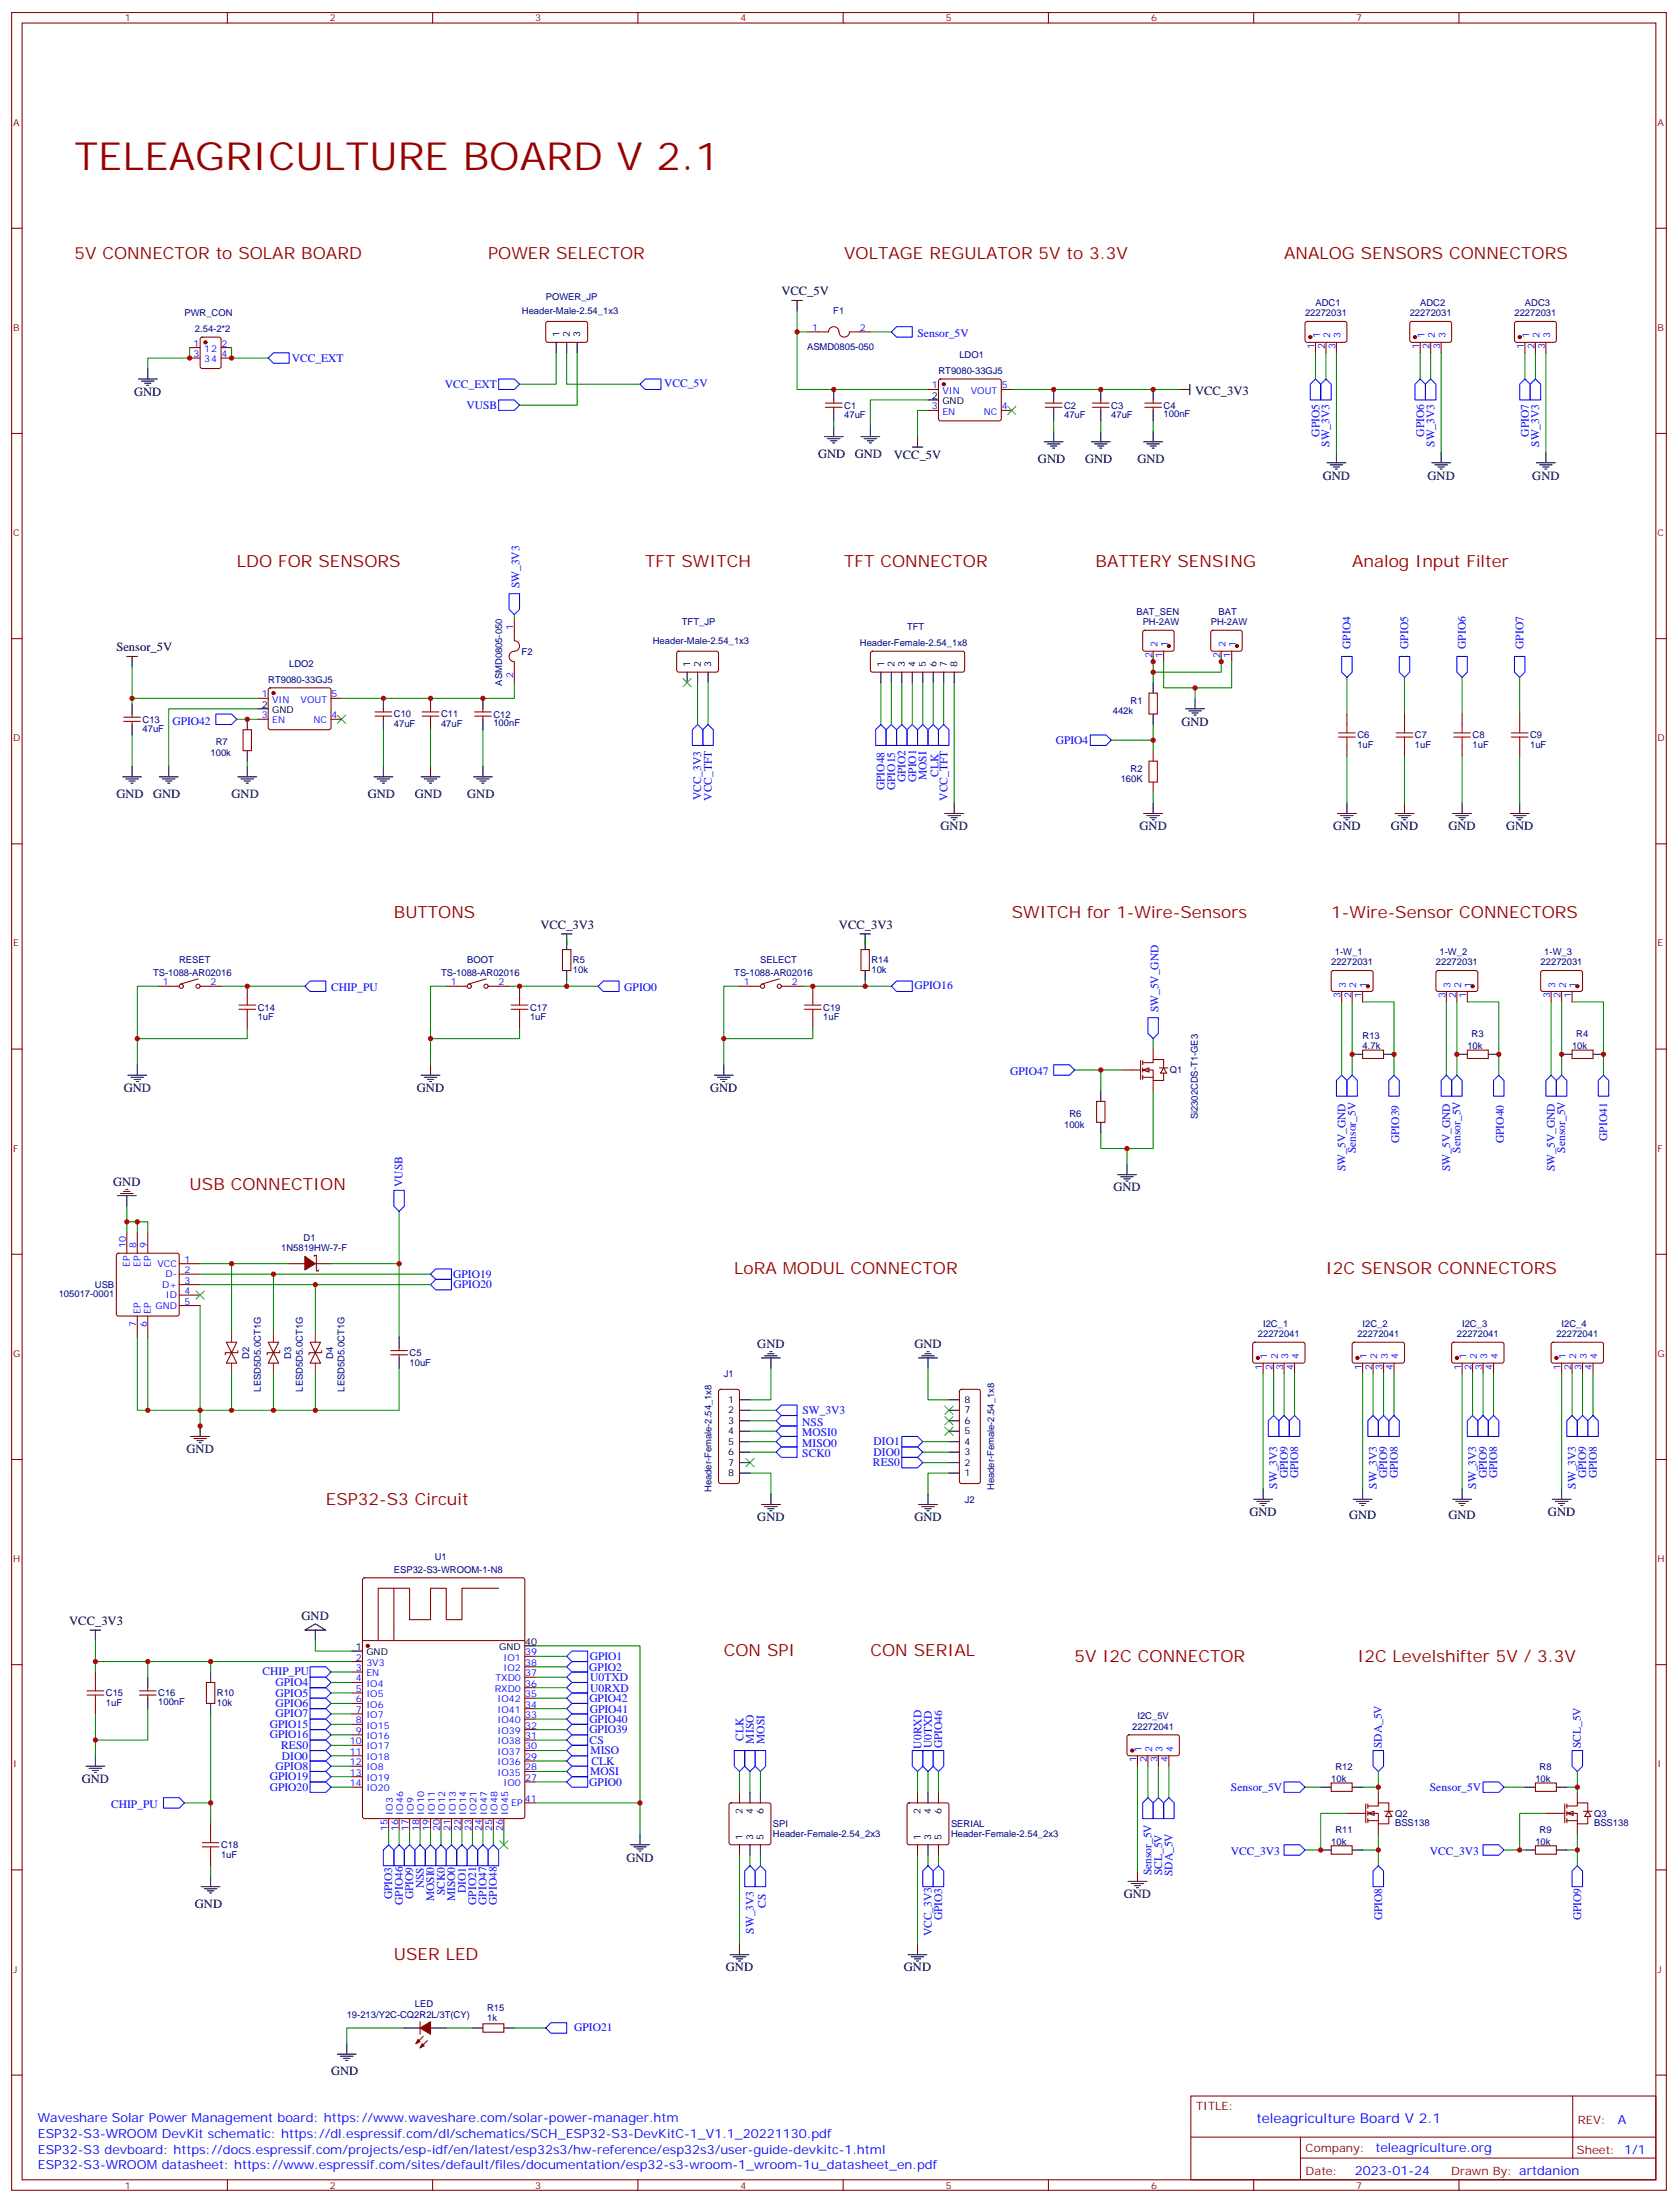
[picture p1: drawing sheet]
<svg xmlns="http://www.w3.org/2000/svg" width="566mm" height="742mm" viewBox="0 0 566 742" stroke-linecap="round" stroke-linejoin="round" font-family="sans-serif">
<defs><g id="words">
<text font-size="13.1" fill="#900" x="25.1" y="57.1">TELEAGRICULTURE BOARD V 2.1</text>
<g font-size="5.6" fill="#900">
<text x="25.1" y="87.1">5V CONNECTOR to SOLAR BOARD</text>
<text x="164.4" y="87.1">POWER SELECTOR</text>
<text x="284.4" y="87.1">VOLTAGE REGULATOR 5V to 3.3V</text>
<text x="432.5" y="87.1">ANALOG SENSORS CONNECTORS</text>
<text x="79.8" y="191.2">LDO FOR SENSORS</text>
<text x="217.3" y="191.2">TFT SWITCH</text>
<text x="284.4" y="191.2">TFT CONNECTOR</text>
<text x="369" y="191.2">BATTERY SENSING</text>
<text x="455.5" y="191.2">Analog Input Filter</text>
<text x="132.7" y="309.4">BUTTONS</text>
<text x="340.8" y="309.4">SWITCH for 1-Wire-Sensors</text>
<text x="448.4" y="309.4">1-Wire-Sensor CONNECTORS</text>
<text x="63.9" y="401.1">USB CONNECTION</text>
<text x="247.3" y="429.3">LoRA MODUL CONNECTOR</text>
<text x="446.7" y="429.3">I2C SENSOR CONNECTORS</text>
<text x="109.7" y="506.9">ESP32-S3 Circuit</text>
<text x="243.8" y="558.1">CON SPI</text>
<text x="293.2" y="558.1">CON SERIAL</text>
<text x="362" y="559.9">5V I2C CONNECTOR</text>
<text x="457.2" y="559.9">I2C Levelshifter 5V / 3.3V</text>
<text x="132.7" y="660.4">USER LED</text>
</g>
<text font-size="4.6" fill="#00f" x="423.2" y="715.3">teleagriculture Board V 2.1</text>
<g font-size="4.2">
<text x="263.2" y="99.5">VCC_5V</text>
<text x="45.2" y="133.4">GND</text>
<text x="402.6" y="133">VCC_3V3</text>
<text x="275.6" y="154.2">GND</text>
<text x="287.9" y="154.2">GND</text>
<text x="301.1" y="154.6">VCC_5V</text>
<text x="349.6" y="155.9">GND</text>
<text x="365.5" y="155.9">GND</text>
<text x="383.2" y="155.9">GND</text>
<text x="445.6" y="161.6">GND</text>
<text x="480.9" y="161.6">GND</text>
<text x="516.1" y="161.6">GND</text>
<text x="39.2" y="219.4">Sensor_5V</text>
<text x="398" y="244.5">GND</text>
<text x="39.2" y="268.8">GND</text>
<text x="51.5" y="268.8">GND</text>
<text x="78" y="268.8">GND</text>
<text x="123.9" y="268.8">GND</text>
<text x="139.7" y="268.8">GND</text>
<text x="157.4" y="268.8">GND</text>
<text x="316.8" y="279.8">GND</text>
<text x="383.9" y="279.8">GND</text>
<text x="449.1" y="279.8">GND</text>
<text x="468.5" y="279.8">GND</text>
<text x="487.9" y="279.8">GND</text>
<text x="507.3" y="279.8">GND</text>
<text x="182.1" y="312.9">VCC_3V3</text>
<text x="282.6" y="312.9">VCC_3V3</text>
<text x="41.7" y="367.9">GND</text>
<text x="140.4" y="367.9">GND</text>
<text x="239.2" y="367.9">GND</text>
<text x="38.1" y="399.6">GND</text>
<text x="375" y="401.5">GND</text>
<text x="255.1" y="454.3">GND</text>
<text x="308" y="454.3">GND</text>
<text x="62.8" y="489.7">GND</text>
<text x="255.1" y="512.6">GND</text>
<text x="308" y="512.6">GND</text>
<text x="420.9" y="510.8">GND</text>
<text x="454.4" y="511.9">GND</text>
<text x="487.9" y="511.9">GND</text>
<text x="521.4" y="510.8">GND</text>
<text x="101.6" y="545.9">GND</text>
<text x="23.3" y="547.5">VCC_3V3</text>
<text x="27.6" y="600.8">GND</text>
<text x="211" y="627.2">GND</text>
<text x="378.6" y="639.6">GND</text>
<text x="65.7" y="642.8">GND</text>
<text x="244.5" y="664.3">GND</text>
<text x="304.5" y="664.3">GND</text>
<text x="111.5" y="699.2">GND</text>
</g>
<g font-size="4.2" fill="#00f">
<text x="12.7" y="715.1">Waveshare Solar Power Management board: https://www.waveshare.com/solar-power-manager.htm</text>
<text x="544.9" y="715.5">A</text>
<text x="12.7" y="725.7">ESP32-S3 devboard: https://docs.espressif.com/projects/esp-idf/en/latest/esp32s3/hw-reference/esp32s3/user-guide-devkitc-1.html</text>
<text x="12.7" y="720.4">ESP32-S3-WROOM DevKit schematic: https://dl.espressif.com/dl/schematics/SCH_ESP32-S3-DevKitC-1_V1.1_20221130.pdf</text>
<text x="463.3" y="725.1">teleagriculture.org</text>
<text x="12.7" y="731">ESP32-S3-WROOM datasheet: https://www.espressif.com/sites/default/files/documentation/esp32-s3-wroom-1_wroom-1u_datasheet_en.pdf</text>
<text x="456.4" y="732.9">2023-01-24</text>
</g>
<g font-size="3.9" fill="#00f">
<text x="309.1" y="113.6">Sensor_5V</text>
<text x="98.3" y="122">VCC_EXT</text>
<text x="149.9" y="130.6">VCC_EXT</text>
<text x="223.7" y="130.5">VCC_5V</text>
<text x="157.1" y="137.8">VUSB</text>
<text x="444.4" y="147.1" transform="rotate(-90 444.4 147.1)">GPIO5</text>
<text x="479.7" y="147.2" transform="rotate(-90 479.7 147.2)">GPIO6</text>
<text x="515" y="147.1" transform="rotate(-90 515 147.1)">GPIO7</text>
<text x="447.9" y="150.6" transform="rotate(-90 447.9 150.6)">SW_3V3</text>
<text x="483.2" y="150.6" transform="rotate(-90 483.2 150.6)">SW_3V3</text>
<text x="518.4" y="150.6" transform="rotate(-90 518.4 150.6)">SW_3V3</text>
<text x="175" y="198.3" transform="rotate(-90 175 198.3)">SW_3V3</text>
<text x="455" y="218.6" transform="rotate(-90 455 218.6)">GPIO4</text>
<text x="474.4" y="218.6" transform="rotate(-90 474.4 218.6)">GPIO5</text>
<text x="493.8" y="218.6" transform="rotate(-90 493.8 218.6)">GPIO6</text>
<text x="513.2" y="218.6" transform="rotate(-90 513.2 218.6)">GPIO7</text>
<text x="58.1" y="244.1">GPIO42</text>
<text x="355.6" y="250.6">GPIO4</text>
<text x="305" y="263.6" transform="rotate(-90 305 263.6)">GPIO2</text>
<text x="308.6" y="263.6" transform="rotate(-90 308.6 263.6)">GPIO1</text>
<text x="312.1" y="263" transform="rotate(-90 312.1 263)">MOSI</text>
<text x="316.1" y="261.8" transform="rotate(-90 316.1 261.8)">CLK</text>
<text x="236.2" y="269.7" transform="rotate(-90 236.2 269.7)">VCC_3V3</text>
<text x="239.8" y="269.8" transform="rotate(-90 239.8 269.8)">VCC_TFT</text>
<text x="298" y="266.3" transform="rotate(-90 298 266.3)">GPIO48</text>
<text x="301.6" y="266.3" transform="rotate(-90 301.6 266.3)">GPIO15</text>
<text x="319.1" y="269.8" transform="rotate(-90 319.1 269.8)">VCC_TFT</text>
<text x="111.5" y="334.1">CHIP_PU</text>
<text x="210.3" y="334.1">GPIO0</text>
<text x="308" y="333.4">GPIO16</text>
<text x="390.2" y="341.1" transform="rotate(-90 390.2 341.1)">SW_5V_GND</text>
<text x="340.3" y="362.3">GPIO47</text>
<text x="456.7" y="388.5" transform="rotate(-90 456.7 388.5)">Sensor_5V</text>
<text x="471.3" y="385.2" transform="rotate(-90 471.3 385.2)">GPIO39</text>
<text x="492" y="388.4" transform="rotate(-90 492 388.4)">Sensor_5V</text>
<text x="506.6" y="385.2" transform="rotate(-90 506.6 385.2)">GPIO40</text>
<text x="527.3" y="388.4" transform="rotate(-90 527.3 388.4)">Sensor_5V</text>
<text x="541.4" y="384.4" transform="rotate(-90 541.4 384.4)">GPIO41</text>
<text x="453.2" y="394.6" transform="rotate(-90 453.2 394.6)">SW_5V_GND</text>
<text x="488.5" y="394.6" transform="rotate(-90 488.5 394.6)">SW_5V_GND</text>
<text x="523.8" y="394.6" transform="rotate(-90 523.8 394.6)">SW_5V_GND</text>
<text x="135.6" y="399.9" transform="rotate(-90 135.6 399.9)">VUSB</text>
<text x="152.7" y="430.6">GPIO19</text>
<text x="152.8" y="434.1">GPIO20</text>
<text x="270.3" y="476.4">SW_3V3</text>
<text x="270.3" y="480.5">NSS</text>
<text x="270.3" y="484">MOSI0</text>
<text x="270.3" y="487.5">MISO0</text>
<text x="270.3" y="491.1">SCK0</text>
<text x="294.3" y="490.6">DIO0</text>
<text x="294.3" y="487">DIO1</text>
<text x="294.1" y="494.1">RES0</text>
<text x="430.2" y="501.6" transform="rotate(-90 430.2 501.6)">SW_3V3</text>
<text x="433.8" y="498.2" transform="rotate(-90 433.8 498.2)">GPIO9</text>
<text x="437.3" y="498.2" transform="rotate(-90 437.3 498.2)">GPIO8</text>
<text x="463.8" y="501.6" transform="rotate(-90 463.8 501.6)">SW_3V3</text>
<text x="467.3" y="498.2" transform="rotate(-90 467.3 498.2)">GPIO9</text>
<text x="470.8" y="498.2" transform="rotate(-90 470.8 498.2)">GPIO8</text>
<text x="497.3" y="501.6" transform="rotate(-90 497.3 501.6)">SW_3V3</text>
<text x="500.8" y="498.2" transform="rotate(-90 500.8 498.2)">GPIO9</text>
<text x="504.3" y="498.2" transform="rotate(-90 504.3 498.2)">GPIO8</text>
<text x="530.8" y="501.6" transform="rotate(-90 530.8 501.6)">SW_3V3</text>
<text x="534.3" y="498.2" transform="rotate(-90 534.3 498.2)">GPIO9</text>
<text x="537.8" y="498.2" transform="rotate(-90 537.8 498.2)">GPIO8</text>
<text x="198.5" y="562.9">GPIO2</text>
<text x="198.6" y="559.4">GPIO1</text>
<text x="88.4" y="564.5">CHIP_PU</text>
<text x="92.8" y="568.1">GPIO4</text>
<text x="198.8" y="566.5">U0TXD</text>
<text x="198.8" y="570">U0RXD</text>
<text x="92.8" y="575.2">GPIO6</text>
<text x="92.8" y="571.7">GPIO5</text>
<text x="198.5" y="573.5">GPIO42</text>
<text x="92.8" y="578.7">GPIO7</text>
<text x="198.5" y="580.6">GPIO40</text>
<text x="198.6" y="577">GPIO41</text>
<text x="90.9" y="585.8">GPIO16</text>
<text x="90.9" y="582.2">GPIO15</text>
<text x="198.5" y="584.1">GPIO39</text>
<text x="198.6" y="587.6">CS</text>
<text x="250.4" y="586.6" transform="rotate(-90 250.4 586.6)">CLK</text>
<text x="253.9" y="587.5" transform="rotate(-90 253.9 587.5)">MISO</text>
<text x="257.5" y="587.6" transform="rotate(-90 257.5 587.6)">MOSI</text>
<text x="94.7" y="589.4">RES0</text>
<text x="94.9" y="592.9">DIO0</text>
<text x="198.9" y="591.1">MISO</text>
<text x="310.4" y="589.2" transform="rotate(-90 310.4 589.2)">U0RXD</text>
<text x="313.9" y="589.1" transform="rotate(-90 313.9 589.1)">U0TXD</text>
<text x="317.4" y="589.1" transform="rotate(-90 317.4 589.1)">GPIO46</text>
<text x="465.5" y="589.1" transform="rotate(-90 465.5 589.1)">SDA_5V</text>
<text x="532.6" y="589.1" transform="rotate(-90 532.6 589.1)">SCL_5V</text>
<text x="90.9" y="599.9">GPIO19</text>
<text x="92.8" y="596.3">GPIO8</text>
<text x="198.8" y="598.2">MOSI</text>
<text x="199.2" y="594.6">CLK</text>
<text x="90.9" y="603.4">GPIO20</text>
<text x="198.5" y="601.7">GPIO0</text>
<text x="414.6" y="603.4">Sensor_5V</text>
<text x="481.7" y="603.4">Sensor_5V</text>
<text x="37.4" y="609.2">CHIP_PU</text>
<text x="414.6" y="625">VCC_3V3</text>
<text x="481.6" y="625">VCC_3V3</text>
<text x="387.9" y="631.9" transform="rotate(-90 387.9 631.9)">Sensor_5V</text>
<text x="391.4" y="631.9" transform="rotate(-90 391.4 631.9)">SCL_5V</text>
<text x="395" y="632.2" transform="rotate(-90 395 632.2)">SDA_5V</text>
<text x="132.1" y="640" transform="rotate(-90 132.1 640)">GPIO3</text>
<text x="135.7" y="641.9" transform="rotate(-90 135.7 641.9)">GPIO46</text>
<text x="139.2" y="640" transform="rotate(-90 139.2 640)">GPIO9</text>
<text x="142.8" y="636.3" transform="rotate(-90 142.8 636.3)">NSS</text>
<text x="146.3" y="640.6" transform="rotate(-90 146.3 640.6)">MOSI0</text>
<text x="149.8" y="638.6" transform="rotate(-90 149.8 638.6)">SCK0</text>
<text x="153.4" y="640.6" transform="rotate(-90 153.4 640.6)">MISO0</text>
<text x="156.9" y="637.9" transform="rotate(-90 156.9 637.9)">DIO1</text>
<text x="160.3" y="641.9" transform="rotate(-90 160.3 641.9)">GPIO21</text>
<text x="163.9" y="641.9" transform="rotate(-90 163.9 641.9)">GPIO47</text>
<text x="167.4" y="641.9" transform="rotate(-90 167.4 641.9)">GPIO48</text>
<text x="257.9" y="642.8" transform="rotate(-90 257.9 642.8)">CS</text>
<text x="317.3" y="647.1" transform="rotate(-90 317.3 647.1)">GPIO3</text>
<text x="465.5" y="647.1" transform="rotate(-90 465.5 647.1)">GPIO8</text>
<text x="532.6" y="647.1" transform="rotate(-90 532.6 647.1)">GPIO9</text>
<text x="253.9" y="651.5" transform="rotate(-90 253.9 651.5)">SW_3V3</text>
<text x="313.9" y="652.4" transform="rotate(-90 313.9 652.4)">VCC_3V3</text>
<text x="193.4" y="684.5">GPIO21</text>
</g>
<g font-size="3.9" fill="#800">
<text x="402.9" y="710.8">TITLE:</text>
<text x="531.5" y="715.5">REV:</text>
<text x="439.8" y="725">Company:</text>
<text x="531.2" y="725.7">Sheet: 1/1</text>
<text x="439.8" y="732.7">Date:</text>
<text x="488.9" y="732.8">Drawn By: artdanion</text>
</g>
<g font-size="3.2" fill="#800">
<text x="42" y="7.2">1</text>
<text x="111.2" y="7.2">2</text>
<text x="180.3" y="7.2">3</text>
<text x="249.4" y="7.2">4</text>
<text x="318.6" y="7.2">5</text>
<text x="387.7" y="7.2">6</text>
<text x="456.9" y="7.2">7</text>
<text x="4.4" y="42.3">A</text>
<text x="558.3" y="42.3">A</text>
<text x="4.4" y="111.5">B</text>
<text x="558.3" y="111.5">B</text>
<text x="4.4" y="180.6">C</text>
<text x="558.3" y="180.6">C</text>
<text x="4.4" y="249.8">D</text>
<text x="558.3" y="249.8">D</text>
<text x="4.4" y="318.9">E</text>
<text x="558.3" y="318.9">E</text>
<text x="4.4" y="388.1">F</text>
<text x="558.3" y="388.1">F</text>
<text x="4.4" y="457.2">G</text>
<text x="558.3" y="457.2">G</text>
<text x="4.4" y="526.3">H</text>
<text x="558.3" y="526.3">H</text>
<text x="4.4" y="595.5">I</text>
<text x="558.3" y="595.5">I</text>
<text x="4.4" y="664.6">J</text>
<text x="558.3" y="664.6">J</text>
<text x="42" y="737.5">1</text>
<text x="111.2" y="737.5">2</text>
<text x="180.3" y="737.5">3</text>
<text x="249.4" y="737.5">4</text>
<text x="318.6" y="737.5">5</text>
<text x="387.7" y="737.5">6</text>
<text x="456.9" y="737.5">7</text>
</g>
<g font-size="3.2" fill="#000080">
<text x="183.8" y="101.2">POWER_JP</text>
<text x="62.1" y="106.5">PWR_CON</text>
<text x="175.8" y="105.9">Header-Male-2.54_1x3</text>
<text x="280.7" y="105.8">F1</text>
<text x="439.6" y="106.5">22272031</text>
<text x="443.1" y="103">ADC1</text>
<text x="474.9" y="106.5">22272031</text>
<text x="478.4" y="103">ADC2</text>
<text x="510.2" y="106.5">22272031</text>
<text x="513.7" y="103">ADC3</text>
<text x="65.7" y="111.8">2.54-2*2</text>
<text x="271.9" y="117.8">ASMD0805-050</text>
<text x="316.1" y="125.9">RT9080-33GJ5</text>
<text x="323.2" y="120.6">LDO1</text>
<text x="284.4" y="137.7">C1</text>
<text x="358.5" y="137.7">C2</text>
<text x="374.3" y="137.7">C3</text>
<text x="392" y="137.7">C4</text>
<text x="284.4" y="140.9">47uF</text>
<text x="358.5" y="140.9">47uF</text>
<text x="374.3" y="140.9">47uF</text>
<text x="392" y="140.6">100nF</text>
<text x="382.8" y="207.1">BAT_SEN</text>
<text x="410.5" y="207.1">BAT</text>
<text x="229.7" y="210.6">TFT_JP</text>
<text x="305.5" y="212.4">TFT</text>
<text x="384.9" y="210.6">PH-2AW</text>
<text x="407.8" y="210.6">PH-2AW</text>
<text x="175.7" y="220.6">F2</text>
<text x="219.9" y="217.1">Header-Male-2.54_1x3</text>
<text x="289.7" y="217.7">Header-Female-2.54_1x8</text>
<text x="97.4" y="224.7">LDO2</text>
<text x="90.3" y="230">RT9080-33GJ5</text>
<text x="169.1" y="231.1" transform="rotate(-90 169.1 231.1)">ASMD0805-050</text>
<text x="380.9" y="237.1">R1</text>
<text x="48" y="243.5">C13</text>
<text x="132.7" y="245">47uF</text>
<text x="132.7" y="241.7">C10</text>
<text x="148.6" y="245">47uF</text>
<text x="148.6" y="241.7">C11</text>
<text x="166.2" y="244.7">100nF</text>
<text x="166.2" y="241.8">C12</text>
<text x="374.9" y="240.6">442k</text>
<text x="48" y="246.7">47uF</text>
<text x="72.7" y="251.2">R7</text>
<text x="457.2" y="248.8">C6</text>
<text x="476.6" y="248.8">C7</text>
<text x="496" y="248.8">C8</text>
<text x="515.4" y="248.8">C9</text>
<text x="70.9" y="254.7">100k</text>
<text x="457.2" y="252">1uF</text>
<text x="476.6" y="252">1uF</text>
<text x="496" y="252">1uF</text>
<text x="515.4" y="252">1uF</text>
<text x="377.5" y="263.5">160K</text>
<text x="380.9" y="260">R2</text>
<text x="449.6" y="321.7">1-W_1</text>
<text x="484.9" y="321.7">1-W_2</text>
<text x="520.2" y="321.7">1-W_3</text>
<text x="51.5" y="328.8">TS-1088-AR02016</text>
<text x="60.3" y="324.6">RESET</text>
<text x="148.6" y="328.8">TS-1088-AR02016</text>
<text x="157.3" y="324.6">BOOT</text>
<text x="193" y="327.8">10k</text>
<text x="193" y="324.4">R5</text>
<text x="247.3" y="328.8">TS-1088-AR02016</text>
<text x="256.1" y="324.6">SELECT</text>
<text x="293.5" y="327.8">10k</text>
<text x="293.5" y="324.4">R14</text>
<text x="448.4" y="325.3">22272031</text>
<text x="483.7" y="325.3">22272031</text>
<text x="519" y="325.3">22272031</text>
<text x="86.8" y="340.5">C14</text>
<text x="178.5" y="340.5">C17</text>
<text x="277.3" y="340.5">C19</text>
<text x="86.8" y="343.7">1uF</text>
<text x="178.5" y="343.7">1uF</text>
<text x="277.3" y="343.7">1uF</text>
<text x="459" y="353.5">4.7k</text>
<text x="459" y="350">R13</text>
<text x="494.3" y="353.5">10k</text>
<text x="495.7" y="349.4">R3</text>
<text x="529.6" y="353.5">10k</text>
<text x="531" y="349.4">R4</text>
<text x="394.1" y="361.7">Q1</text>
<text x="360.2" y="376.4">R6</text>
<text x="403.5" y="377.2" transform="rotate(-90 403.5 377.2)">Si2302CDS-T1-GE3</text>
<text x="358.5" y="379.9">100k</text>
<text x="102.3" y="418.1">D1</text>
<text x="94.7" y="421.6">1N5819HW-7-F</text>
<text x="19.8" y="437.1">105017-0001</text>
<text x="32" y="433.9">USB</text>
<text x="425.5" y="447">I2C_1</text>
<text x="459" y="447">I2C_2</text>
<text x="492.5" y="447">I2C_3</text>
<text x="526" y="447">I2C_4</text>
<text x="423.7" y="450.5">22272041</text>
<text x="457.2" y="450.5">22272041</text>
<text x="490.7" y="450.5">22272041</text>
<text x="524.3" y="450.5">22272041</text>
<text x="84" y="457.9" transform="rotate(-90 84 457.9)">D2</text>
<text x="98.1" y="457.9" transform="rotate(-90 98.1 457.9)">D3</text>
<text x="112.2" y="457.9" transform="rotate(-90 112.2 457.9)">D4</text>
<text x="138" y="460.1">10uF</text>
<text x="138" y="456.9">C5</text>
<text x="243.8" y="464">J1</text>
<text x="87.9" y="468.9" transform="rotate(-90 87.9 468.9)">LESD5D5.0CT1G</text>
<text x="102" y="468.9" transform="rotate(-90 102 468.9)">LESD5D5.0CT1G</text>
<text x="116.1" y="468.9" transform="rotate(-90 116.1 468.9)">LESD5D5.0CT1G</text>
<text x="239.7" y="502.8" transform="rotate(-90 239.7 502.8)">Header-Female-2.54_1x8</text>
<text x="334.9" y="502.1" transform="rotate(-90 334.9 502.1)">Header-Female-2.54_1x8</text>
<text x="325" y="506.5">J2</text>
<text x="146.5" y="525.7">U1</text>
<text x="132.7" y="529.9">ESP32-S3-WROOM-1-N8</text>
<text x="35.7" y="574.8">1uF</text>
<text x="35.7" y="571.6">C15</text>
<text x="53.3" y="574.6">100nF</text>
<text x="53.3" y="571.6">C16</text>
<text x="73.1" y="574.8">10k</text>
<text x="73.1" y="571.6">R10</text>
<text x="383.2" y="579.3">I2C_5V</text>
<text x="381.4" y="582.8">22272041</text>
<text x="449.8" y="596.3">R12</text>
<text x="518.6" y="596.3">R8</text>
<text x="448.4" y="600.4">10k</text>
<text x="517.2" y="600.4">10k</text>
<text x="260.4" y="615.7">SPI</text>
<text x="320.4" y="615.7">SERIAL</text>
<text x="449.8" y="617.5">R11</text>
<text x="469.9" y="615.2">BSS138</text>
<text x="469.9" y="612.1">Q2</text>
<text x="518.6" y="617.5">R9</text>
<text x="537" y="615.2">BSS138</text>
<text x="537" y="612.1">Q3</text>
<text x="74.5" y="622.7">C18</text>
<text x="260.4" y="618.9">Header-Female-2.54_2x3</text>
<text x="320.4" y="618.9">Header-Female-2.54_2x3</text>
<text x="448.4" y="621.6">10k</text>
<text x="517.2" y="621.6">10k</text>
<text x="74.5" y="626">1uF</text>
<text x="139.7" y="676.3">LED</text>
<text x="164.1" y="677.7">R15</text>
<text x="116.8" y="679.8">19-213/Y2C-CQ2R2L/3T(CY)</text>
<text x="164.1" y="680.9">1k</text>
</g>
<g font-size="3.2">
<text x="188.4" y="113.6" transform="rotate(-90 188.4 113.6)">1</text>
<text x="191.9" y="113.6" transform="rotate(-90 191.9 113.6)">2</text>
<text x="195.5" y="113.6" transform="rotate(-90 195.5 113.6)">3</text>
<text x="313.9" y="134.4">2</text>
<text x="317.4" y="136.2">GND</text>
<text x="232.5" y="224.7" transform="rotate(-90 232.5 224.7)">1</text>
<text x="236" y="224.7" transform="rotate(-90 236 224.7)">2</text>
<text x="239.6" y="224.7" transform="rotate(-90 239.6 224.7)">3</text>
<text x="297.8" y="224.7" transform="rotate(-90 297.8 224.7)">1</text>
<text x="301.3" y="224.7" transform="rotate(-90 301.3 224.7)">2</text>
<text x="304.8" y="224.7" transform="rotate(-90 304.8 224.7)">3</text>
<text x="308.4" y="224.7" transform="rotate(-90 308.4 224.7)">4</text>
<text x="311.9" y="224.7" transform="rotate(-90 311.9 224.7)">5</text>
<text x="315.4" y="224.7" transform="rotate(-90 315.4 224.7)">6</text>
<text x="318.9" y="224.7" transform="rotate(-90 318.9 224.7)">7</text>
<text x="322.5" y="224.7" transform="rotate(-90 322.5 224.7)">8</text>
<text x="88.2" y="238.5">2</text>
<text x="91.7" y="240.2">GND</text>
<text x="245.3" y="472.7">1</text>
<text x="324.9" y="472.7">8</text>
<text x="245.3" y="476.2">2</text>
<text x="245.3" y="479.8">3</text>
<text x="324.9" y="479.8">6</text>
<text x="324.9" y="476.2">7</text>
<text x="245.3" y="483.3">4</text>
<text x="324.9" y="483.3">5</text>
<text x="245.3" y="486.8">5</text>
<text x="245.3" y="490.4">6</text>
<text x="324.9" y="490.4">3</text>
<text x="324.9" y="486.8">4</text>
<text x="245.3" y="493.9">7</text>
<text x="245.3" y="497.4">8</text>
<text x="324.9" y="497.4">1</text>
<text x="324.9" y="493.9">2</text>
<text x="119.9" y="556">1</text>
<text x="123.4" y="557.7">GND</text>
<text x="168.2" y="556">GND</text>
<text x="177" y="554.2">40</text>
<text x="250.2" y="611.3" transform="rotate(-90 250.2 611.3)">2</text>
<text x="253.7" y="611.3" transform="rotate(-90 253.7 611.3)">4</text>
<text x="257.2" y="611.3" transform="rotate(-90 257.2 611.3)">6</text>
<text x="310.1" y="611.3" transform="rotate(-90 310.1 611.3)">2</text>
<text x="313.7" y="611.3" transform="rotate(-90 313.7 611.3)">4</text>
<text x="317.2" y="611.3" transform="rotate(-90 317.2 611.3)">6</text>
<text x="250.2" y="619.8" transform="rotate(-90 250.2 619.8)">1</text>
<text x="253.7" y="619.8" transform="rotate(-90 253.7 619.8)">3</text>
<text x="257.2" y="619.8" transform="rotate(-90 257.2 619.8)">5</text>
<text x="310.1" y="619.8" transform="rotate(-90 310.1 619.8)">1</text>
<text x="313.7" y="619.8" transform="rotate(-90 313.7 619.8)">3</text>
<text x="317.2" y="619.8" transform="rotate(-90 317.2 619.8)">5</text>
</g>
<g font-size="3.2" fill="#00f">
<text x="273.5" y="111.5">1</text>
<text x="289.7" y="111.5">2</text>
<text x="65.2" y="116.8">1</text>
<text x="68.7" y="118.5">12</text>
<text x="74.6" y="116.8">2</text>
<text x="442.8" y="117.6" transform="rotate(-90 442.8 117.6)">1</text>
<text x="444.5" y="114.1" transform="rotate(-90 444.5 114.1)">1</text>
<text x="446.3" y="117.6" transform="rotate(-90 446.3 117.6)">2</text>
<text x="448.1" y="114.1" transform="rotate(-90 448.1 114.1)">2</text>
<text x="449.8" y="117.6" transform="rotate(-90 449.8 117.6)">3</text>
<text x="451.6" y="114.1" transform="rotate(-90 451.6 114.1)">3</text>
<text x="478" y="117.6" transform="rotate(-90 478 117.6)">1</text>
<text x="479.8" y="114.1" transform="rotate(-90 479.8 114.1)">1</text>
<text x="481.6" y="117.6" transform="rotate(-90 481.6 117.6)">2</text>
<text x="483.3" y="114.1" transform="rotate(-90 483.3 114.1)">2</text>
<text x="485.1" y="117.6" transform="rotate(-90 485.1 117.6)">3</text>
<text x="486.9" y="114.1" transform="rotate(-90 486.9 114.1)">3</text>
<text x="513.3" y="117.6" transform="rotate(-90 513.3 117.6)">1</text>
<text x="515.1" y="114.1" transform="rotate(-90 515.1 114.1)">1</text>
<text x="516.9" y="117.6" transform="rotate(-90 516.9 117.6)">2</text>
<text x="518.6" y="114.1" transform="rotate(-90 518.6 114.1)">2</text>
<text x="520.4" y="117.6" transform="rotate(-90 520.4 117.6)">3</text>
<text x="522.1" y="114.1" transform="rotate(-90 522.1 114.1)">3</text>
<text x="65.2" y="120.3">3</text>
<text x="68.7" y="122.1">34</text>
<text x="74.6" y="120.3">4</text>
<text x="313.9" y="130.9">1</text>
<text x="337.5" y="130.9">5</text>
<text x="313.9" y="137.9">3</text>
<text x="317.4" y="132.6">VIN</text>
<text x="327" y="132.6">VOUT</text>
<text x="337.5" y="137.9">4</text>
<text x="317.4" y="139.7">EN</text>
<text x="331.4" y="139.7">NC</text>
<text x="172.9" y="212.4" transform="rotate(-90 172.9 212.4)">1</text>
<text x="388.1" y="221.6" transform="rotate(-90 388.1 221.6)">2</text>
<text x="389.9" y="218.1" transform="rotate(-90 389.9 218.1)">2</text>
<text x="391.6" y="221.6" transform="rotate(-90 391.6 221.6)">1</text>
<text x="393.4" y="218.1" transform="rotate(-90 393.4 218.1)">1</text>
<text x="411" y="221.6" transform="rotate(-90 411 221.6)">2</text>
<text x="412.8" y="218.1" transform="rotate(-90 412.8 218.1)">2</text>
<text x="414.5" y="221.6" transform="rotate(-90 414.5 221.6)">1</text>
<text x="416.3" y="218.1" transform="rotate(-90 416.3 218.1)">1</text>
<text x="172.9" y="228.5" transform="rotate(-90 172.9 228.5)">2</text>
<text x="88.2" y="234.9">1</text>
<text x="91.7" y="236.7">VIN</text>
<text x="101.3" y="236.7">VOUT</text>
<text x="111.7" y="234.9">5</text>
<text x="88.2" y="242">3</text>
<text x="91.7" y="243.8">EN</text>
<text x="105.6" y="243.8">NC</text>
<text x="111.7" y="242">4</text>
<text x="54.8" y="332">1</text>
<text x="70.9" y="332">2</text>
<text x="151.8" y="332">1</text>
<text x="168" y="332">2</text>
<text x="250.6" y="332">1</text>
<text x="266.7" y="332">2</text>
<text x="453.4" y="332.8" transform="rotate(-90 453.4 332.8)">3</text>
<text x="456.9" y="332.8" transform="rotate(-90 456.9 332.8)">2</text>
<text x="460.4" y="332.8" transform="rotate(-90 460.4 332.8)">1</text>
<text x="488.6" y="332.8" transform="rotate(-90 488.6 332.8)">3</text>
<text x="492.2" y="332.8" transform="rotate(-90 492.2 332.8)">2</text>
<text x="495.7" y="332.8" transform="rotate(-90 495.7 332.8)">1</text>
<text x="523.9" y="332.8" transform="rotate(-90 523.9 332.8)">3</text>
<text x="527.4" y="332.8" transform="rotate(-90 527.4 332.8)">2</text>
<text x="531" y="332.8" transform="rotate(-90 531 332.8)">1</text>
<text x="451.6" y="336.3" transform="rotate(-90 451.6 336.3)">3</text>
<text x="455.1" y="336.3" transform="rotate(-90 455.1 336.3)">2</text>
<text x="458.6" y="336.3" transform="rotate(-90 458.6 336.3)">1</text>
<text x="486.9" y="336.3" transform="rotate(-90 486.9 336.3)">3</text>
<text x="490.4" y="336.3" transform="rotate(-90 490.4 336.3)">2</text>
<text x="493.9" y="336.3" transform="rotate(-90 493.9 336.3)">1</text>
<text x="522.1" y="336.3" transform="rotate(-90 522.1 336.3)">3</text>
<text x="525.7" y="336.3" transform="rotate(-90 525.7 336.3)">2</text>
<text x="529.2" y="336.3" transform="rotate(-90 529.2 336.3)">1</text>
<text x="42.4" y="420.5" transform="rotate(-90 42.4 420.5)">10</text>
<text x="45.9" y="420.5" transform="rotate(-90 45.9 420.5)">8</text>
<text x="49.4" y="420.5" transform="rotate(-90 49.4 420.5)">9</text>
<text x="62.1" y="425.4">1</text>
<text x="43.8" y="426.9" transform="rotate(-90 43.8 426.9)">EP</text>
<text x="47.3" y="426.9" transform="rotate(-90 47.3 426.9)">EP</text>
<text x="50.8" y="426.9" transform="rotate(-90 50.8 426.9)">EP</text>
<text x="53.1" y="426.9">VCC</text>
<text x="55.8" y="430.4">D-</text>
<text x="62.1" y="429">2</text>
<text x="54.6" y="433.9">D+</text>
<text x="55.9" y="437.4">ID</text>
<text x="62.1" y="432.5">3</text>
<text x="62.1" y="436">4</text>
<text x="47.3" y="442.7" transform="rotate(-90 47.3 442.7)">EP</text>
<text x="50.8" y="442.7" transform="rotate(-90 50.8 442.7)">EP</text>
<text x="52.4" y="441">GND</text>
<text x="62.1" y="439.6">5</text>
<text x="45.9" y="447.2" transform="rotate(-90 45.9 447.2)">7</text>
<text x="49.4" y="447.2" transform="rotate(-90 49.4 447.2)">6</text>
<text x="425.1" y="461.5" transform="rotate(-90 425.1 461.5)">1</text>
<text x="426.9" y="458" transform="rotate(-90 426.9 458)">1</text>
<text x="428.7" y="461.5" transform="rotate(-90 428.7 461.5)">2</text>
<text x="430.4" y="458" transform="rotate(-90 430.4 458)">2</text>
<text x="432.2" y="461.5" transform="rotate(-90 432.2 461.5)">3</text>
<text x="434" y="458" transform="rotate(-90 434 458)">3</text>
<text x="435.7" y="461.5" transform="rotate(-90 435.7 461.5)">4</text>
<text x="437.5" y="458" transform="rotate(-90 437.5 458)">4</text>
<text x="458.6" y="461.5" transform="rotate(-90 458.6 461.5)">1</text>
<text x="460.4" y="458" transform="rotate(-90 460.4 458)">1</text>
<text x="462.2" y="461.5" transform="rotate(-90 462.2 461.5)">2</text>
<text x="463.9" y="458" transform="rotate(-90 463.9 458)">2</text>
<text x="465.7" y="461.5" transform="rotate(-90 465.7 461.5)">3</text>
<text x="467.5" y="458" transform="rotate(-90 467.5 458)">3</text>
<text x="469.2" y="461.5" transform="rotate(-90 469.2 461.5)">4</text>
<text x="471" y="458" transform="rotate(-90 471 458)">4</text>
<text x="492.2" y="461.5" transform="rotate(-90 492.2 461.5)">1</text>
<text x="493.9" y="458" transform="rotate(-90 493.9 458)">1</text>
<text x="495.7" y="461.5" transform="rotate(-90 495.7 461.5)">2</text>
<text x="497.5" y="458" transform="rotate(-90 497.5 458)">2</text>
<text x="499.2" y="461.5" transform="rotate(-90 499.2 461.5)">3</text>
<text x="501" y="458" transform="rotate(-90 501 458)">3</text>
<text x="502.7" y="461.5" transform="rotate(-90 502.7 461.5)">4</text>
<text x="504.5" y="458" transform="rotate(-90 504.5 458)">4</text>
<text x="525.7" y="461.5" transform="rotate(-90 525.7 461.5)">1</text>
<text x="527.4" y="458" transform="rotate(-90 527.4 458)">1</text>
<text x="529.2" y="461.5" transform="rotate(-90 529.2 461.5)">2</text>
<text x="531" y="458" transform="rotate(-90 531 458)">2</text>
<text x="532.7" y="461.5" transform="rotate(-90 532.7 461.5)">3</text>
<text x="534.5" y="458" transform="rotate(-90 534.5 458)">3</text>
<text x="536.3" y="461.5" transform="rotate(-90 536.3 461.5)">4</text>
<text x="538" y="458" transform="rotate(-90 538 458)">4</text>
<text x="177" y="557.7">39</text>
<text x="119.9" y="559.5">2</text>
<text x="119.9" y="563">3</text>
<text x="123.4" y="561.3">3V3</text>
<text x="169.6" y="563">IO2</text>
<text x="169.6" y="559.5">IO1</text>
<text x="177" y="561.3">38</text>
<text x="119.9" y="566.6">4</text>
<text x="123.4" y="564.8">EN</text>
<text x="123.4" y="568.3">IO4</text>
<text x="166.9" y="566.6">TXD0</text>
<text x="177" y="568.3">36</text>
<text x="177" y="564.8">37</text>
<text x="119.9" y="570.1">5</text>
<text x="119.9" y="573.6">6</text>
<text x="123.4" y="571.9">IO5</text>
<text x="123.4" y="575.4">IO6</text>
<text x="166.6" y="570.1">RXD0</text>
<text x="167.6" y="573.6">IO42</text>
<text x="177" y="575.4">34</text>
<text x="177" y="571.9">35</text>
<text x="119.9" y="577.1">7</text>
<text x="119.9" y="580.7">8</text>
<text x="123.4" y="578.9">IO7</text>
<text x="167.6" y="580.7">IO40</text>
<text x="167.6" y="577.1">IO41</text>
<text x="177" y="578.9">33</text>
<text x="117.9" y="587.7">10</text>
<text x="119.9" y="584.2">9</text>
<text x="123.4" y="582.4">IO15</text>
<text x="123.4" y="586">IO16</text>
<text x="167.6" y="587.7">IO38</text>
<text x="167.6" y="584.2">IO39</text>
<text x="177" y="586">31</text>
<text x="177" y="582.4">32</text>
<text x="117.9" y="591.3">11</text>
<text x="123.4" y="589.5">IO17</text>
<text x="123.4" y="593">IO18</text>
<text x="167.6" y="591.3">IO37</text>
<text x="177" y="593">29</text>
<text x="177" y="589.5">30</text>
<text x="382.8" y="593.8" transform="rotate(-90 382.8 593.8)">1</text>
<text x="384.6" y="590.3" transform="rotate(-90 384.6 590.3)">1</text>
<text x="386.3" y="593.8" transform="rotate(-90 386.3 593.8)">2</text>
<text x="388.1" y="590.3" transform="rotate(-90 388.1 590.3)">2</text>
<text x="389.9" y="593.8" transform="rotate(-90 389.9 593.8)">3</text>
<text x="391.6" y="590.3" transform="rotate(-90 391.6 590.3)">3</text>
<text x="393.4" y="593.8" transform="rotate(-90 393.4 593.8)">4</text>
<text x="395.1" y="590.3" transform="rotate(-90 395.1 590.3)">4</text>
<text x="117.9" y="594.8">12</text>
<text x="117.9" y="598.3">13</text>
<text x="123.4" y="596.5">IO8</text>
<text x="167.6" y="598.3">IO35</text>
<text x="167.6" y="594.8">IO36</text>
<text x="177" y="596.5">28</text>
<text x="117.9" y="601.8">14</text>
<text x="123.4" y="600.1">IO19</text>
<text x="123.4" y="603.6">IO20</text>
<text x="169.6" y="601.8">IO0</text>
<text x="177" y="600.1">27</text>
<text x="132.3" y="611.5" transform="rotate(-90 132.3 611.5)">IO3</text>
<text x="135.9" y="611.5" transform="rotate(-90 135.9 611.5)">IO46</text>
<text x="139.4" y="611.5" transform="rotate(-90 139.4 611.5)">IO9</text>
<text x="142.9" y="611.5" transform="rotate(-90 142.9 611.5)">IO10</text>
<text x="146.4" y="611.5" transform="rotate(-90 146.4 611.5)">IO11</text>
<text x="150" y="611.5" transform="rotate(-90 150 611.5)">IO12</text>
<text x="153.5" y="611.5" transform="rotate(-90 153.5 611.5)">IO13</text>
<text x="157" y="611.5" transform="rotate(-90 157 611.5)">IO14</text>
<text x="160.5" y="611.5" transform="rotate(-90 160.5 611.5)">IO21</text>
<text x="164.1" y="611.5" transform="rotate(-90 164.1 611.5)">IO47</text>
<text x="167.6" y="611.5" transform="rotate(-90 167.6 611.5)">IO48</text>
<text x="171.1" y="611.5" transform="rotate(-90 171.1 611.5)">IO45</text>
<text x="172.2" y="608.5">EP</text>
<text x="176.8" y="607.1">41</text>
<text x="130.6" y="617" transform="rotate(-90 130.6 617)">15</text>
<text x="134.1" y="617" transform="rotate(-90 134.1 617)">16</text>
<text x="137.6" y="617" transform="rotate(-90 137.6 617)">17</text>
<text x="141.1" y="617" transform="rotate(-90 141.1 617)">18</text>
<text x="144.7" y="617" transform="rotate(-90 144.7 617)">19</text>
<text x="148.2" y="617" transform="rotate(-90 148.2 617)">20</text>
<text x="151.7" y="617" transform="rotate(-90 151.7 617)">21</text>
<text x="155.3" y="617" transform="rotate(-90 155.3 617)">22</text>
<text x="158.8" y="617" transform="rotate(-90 158.8 617)">23</text>
<text x="162.3" y="617" transform="rotate(-90 162.3 617)">24</text>
<text x="165.8" y="617" transform="rotate(-90 165.8 617)">25</text>
<text x="169.4" y="617" transform="rotate(-90 169.4 617)">26</text>
</g>
</g></defs>
<g fill="none" stroke="#870000" stroke-width=".35">
<path d="M3.9 4.2h557.4v733.8h-557.4zM7.4 7.8h550.4v726.7h-550.4zM76.6 4.2v3.6M145.7 4.2v3.6M214.9 4.2v3.6M284 4.2v3.6M353.2 4.2v3.6M422.3 4.2v3.6M491.5 4.2v3.6M3.9 76.9h3.5M557.8 76.9h3.5M3.9 146h3.5"/>
<path d="M557.8 146h3.5M3.9 215.2h3.5M557.8 215.2h3.5M3.9 284.3h3.5M557.8 284.3h3.5M53.3 332.3h7.1M66.7 329.8l-6 1.8M67.4 332.3h7.1M150.3 332.3h7.1M163.7 329.8l-6 1.8M164.4 332.3h7.1M3.9 353.5h3.5"/>
<path d="M557.8 353.5h3.5M42.7 415.2v7.1M46.2 415.2v7.1M49.8 415.2v7.1M3.9 422.6h3.5M39.4 422.5l.5-.2h19.8l.5 .2 .2 .5v19.7l-.3 .5-.4 .2h-19.8l-.5-.2-.2-.5v-19.7zM60.4 425.8h7M60.4 429.3h7M60.4 432.9h7M60.4 436.4h7M60.4 439.9h7M97.4 425.8h5.3"/>
<path d="M105.9 423.3v-.3h.7v5.3h.7v-.4M106.2 425.8h5.3M557.8 422.6h3.5M46.2 443.4v7.1M49.8 443.4v7.1M76.2 452.3h3.6l-1.8 3.5zM78 455.8l1.8 3.5h-3.6zM80.1 455.1v.7h-4.2v.7M90.3 452.3h3.6l-1.8 3.5zM92.1 455.8l1.8 3.5h-3.6zM94.2 455.1v.7h-4.2v.7M104.5 452.3h3.5l-1.8 3.5z"/>
<path d="M106.2 455.8l1.8 3.5h-3.5zM108.3 455.1v.7h-4.2v.7M422.2 452.5l.5-.2h16.5l.4 .7-.1 5.9-.6 .4h-16.5l-.4-.7v-5.6zM425.5 459.3v3.5M429 459.3v3.5M432.5 459.3v3.5M436.1 459.3v3.5M455.7 452.5l.5-.2h16.5l.4 .7-.1 5.9-.6 .4h-16.5l-.4-.7v-5.6zM459 459.3v3.5M462.5 459.3v3.5M466.1 459.3v3.5M469.6 459.3v3.5"/>
<path d="M3.9 491.8h3.5M557.8 491.8h3.5M122.3 531.8l.5-.2h53.3l.6 .5 .1 80-.3 .5-.4 .2h-53.3l-.5-.3-.2-.4v-79.8zM132.7 535.2v17.6M168 535.2h-12.4v10.5h-5.3v-10.5h-5.3v10.5h-7v-10.5h-10.6v17.6M118.6 559.9h3.5M122.1 552.8h54.7M176.8 558.1h3.5M3.9 560.9h3.5M118.6 563.4h3.5M118.6 566.9h3.5M118.6 570.4h3.5"/>
<path d="M118.6 574h3.5M118.6 577.5h3.5M176.8 579.3h3.5M176.8 575.7h3.5M176.8 572.2h3.5M176.8 568.7h3.5M176.8 565.1h3.5M176.8 561.6h3.5M557.8 560.9h3.5M118.6 581h3.5M118.6 584.6h3.5M118.6 588.1h3.5"/>
<path d="M118.6 591.6h3.5M118.6 595.1h3.5M118.6 598.7h3.5M176.8 596.9h3.5M176.8 593.4h3.5M176.8 589.8h3.5M176.8 586.3h3.5M176.8 582.8h3.5M379.9 584.8l.4-.2h16.5l.5 .7-.1 5.9-.6 .4-16.5-.1-.5-.6v-5.6zM383.2 591.6v3.5M386.7 591.6v3.5M390.2 591.6v3.5"/>
<path d="M393.7 591.6v3.5M118.6 602.2h3.5M130.9 612.8v3.5M134.4 612.8v3.5M138 612.8v3.5M141.5 612.8v3.5M145 612.8v3.5M148.6 612.8v3.5M152.1 612.8v3.5M155.6 612.8v3.5M159.1 612.8v3.5M162.7 612.8v3.5"/>
<path d="M166.2 612.8v3.5M169.7 612.8v3.5M176.8 600.4h3.5M176.8 607.5h3.5M3.9 630.1h3.5M557.8 630.1h3.5M3.9 699.2h3.5M557.8 699.2h3.5M401.1 706.3h156.7v28.2h-156.7zM529.8 706.3v20.9M76.6 734.5v3.5M145.7 734.5v3.5"/>
<path d="M214.9 734.5v3.5M284 734.5v3.5M353.2 734.5v3.5M401.2 720.1h156.4M422.3 734.5v3.5M438.1 727.2h119.5M438.1 720.1v14.1M491.5 734.5v3.5"/>
<circle cx="61.1" cy="332.3" r=".71"/>
<circle cx="66.7" cy="332.3" r=".71"/>
<circle cx="158.1" cy="332.3" r=".71"/>
<circle cx="163.7" cy="332.3" r=".71"/>
</g>
<path d="M266.7 101.2h3.6M268.5 101.2v3.6M397.3 131.2h3.5M400.8 129.5v3.5M30.4 549.3h3.5M32.1 549.3v3.5M102.7 549.3l3.5-2.1 3.5 2.1zM106.2 549.3v3.5M118.6 556.3h3.5M176.8 554.6h3.5" fill="none" stroke="#000" stroke-width=".35"/>
<path d="M78 448.7v3.6M78 459.3v3.5M92.1 448.7v3.6M92.1 459.3v3.5M106.2 448.7v3.6M106.2 459.3v3.5" fill="none" stroke="#8c2424" stroke-width=".35"/>
<g fill="#870000" stroke="#870000" stroke-width=".35">
<path d="M102.7 423.3l3.5 2.5-3.5 2.1z"/>
<circle cx="123.9" cy="554.6" r=".53"/>
<circle cx="381.4" cy="589.8" r=".53"/>
<circle cx="423.7" cy="457.6" r=".53"/>
<circle cx="457.2" cy="457.6" r=".53"/>
</g>
<g fill="none" stroke="#008700" stroke-width=".35">
<path d="M268.5 104.8v26.4h44.1M340.8 131.2h56.5M53.3 332.3h-7.1v17.7M74.5 332.3h28.2M150.3 332.3h-5.3v26.5M171.5 332.3h30M83.3 346.4v3.6h-37.1v8.8M175 346.4v3.6h-30M42.7 406.4v5.3h7.1v3.5M42.7 411.7v3.5M46.2 411.7v3.5M134.4 408.2v17.6h-22.9"/>
<path d="M67.4 439.9v35.3h-17.6v-24.7M67.4 429.3h77.6M67.4 432.9h77.6M67.4 425.8h30M78 425.8v22.9M92.1 429.3v19.4M106.2 432.9v15.8M46.2 450.5v24.7h3.6M78 462.8v12.4M92.1 462.8v12.4M106.2 462.8v12.4M134.4 461.1v14.1h-67v7"/>
<path d="M49.8 559.9v5.2M70.9 559.9v3.5M180.3 558.1h10.6M111.5 563.4h7.1M111.5 566.9h7.1M111.5 570.4h7.1M111.5 574h7.1M111.5 577.5h7.1M180.3 579.3h10.6M180.3 575.7h10.6M180.3 572.2h10.6M180.3 568.7h10.6"/>
<path d="M180.3 565.1h10.6M180.3 561.6h10.6M111.5 581h7.1M111.5 584.6h7.1M111.5 588.1h7.1M111.5 591.6h7.1M111.5 595.1h7.1M111.5 598.7h7.1M180.3 596.9h10.6M180.3 589.8h10.6M180.3 586.3h10.6M180.3 582.8h10.6"/>
<path d="M383.2 595.1v35.3M386.7 595.1v10.6M62.1 607.5h8.8M111.5 602.2h7.1M130.9 616.3v5.3M134.4 616.3v5.3M138 616.3v5.3M141.5 616.3v5.3M145 616.3v5.3M148.6 616.3v5.3M152.1 616.3v5.3M155.6 616.3v5.3"/>
<path d="M159.1 616.3v5.3M162.7 616.3v5.3M166.2 616.3v5.3M169.7 616.3v5.3M180.3 600.4h10.6"/>
</g>
<g fill="none" stroke="#00f" stroke-width=".35">
<path d="M300.2 111.8l1.8-1.7h5.3v3.5h-5.3zM104.5 330.6h5.2v3.5h-5.2l-1.8-1.8zM201.5 332.3l1.7-1.7h5.3v3.5h-5.3zM145 429.3l1.8-1.7h5.3v3.5h-5.3zM145 432.9l1.8-1.8h5.3v3.5h-5.3zM190.9 558.1l1.8-1.8h5.2v3.6h-5.2zM104.5 579.3h5.2l1.8 1.7-1.8 1.8h-5.2zM104.5 575.7h5.2l1.8 1.8-1.8 1.8h-5.2zM104.5 572.2h5.2l1.8 1.8-1.8 1.7h-5.2zM104.5 568.7h5.2l1.8 1.7-1.8 1.8h-5.2zM104.5 565.1h5.2l1.8 1.8-1.8 1.8h-5.2zM104.5 561.6h5.2l1.8 1.8-1.8 1.7h-5.2z"/>
<path d="M190.9 561.6l1.8-1.7h5.2v3.5h-5.2zM190.9 565.1l1.8-1.7h5.2v3.5h-5.2zM190.9 568.7l1.8-1.8h5.2v3.5h-5.2zM190.9 572.2l1.8-1.8h5.2v3.6h-5.2zM190.9 575.7l1.8-1.7h5.2v3.5h-5.2zM190.9 579.3l1.8-1.8h5.2v3.5h-5.2zM104.5 596.9h5.2l1.8 1.8-1.8 1.7h-5.2zM104.5 593.4h5.2l1.8 1.7-1.8 1.8h-5.2zM104.5 589.8h5.2l1.8 1.8-1.8 1.8h-5.2zM104.5 586.3h5.2l1.8 1.8-1.8 1.7h-5.2zM104.5 582.8h5.2l1.8 1.8-1.8 1.7h-5.2zM190.9 582.8l1.8-1.8h5.2v3.6h-5.2z"/>
<path d="M190.9 586.3l1.8-1.7h5.2v3.5h-5.2zM190.9 589.8l1.8-1.7h5.2v3.5h-5.2zM190.9 593.4l1.8-1.8h5.2v3.5h-5.2zM190.9 596.9l1.8-1.8h5.2v3.6h-5.2zM55.1 605.7h5.3l1.7 1.8-1.7 1.7h-5.3zM104.5 600.4h5.2l1.8 1.8-1.8 1.8h-5.2zM190.9 600.4l1.8-1.7h5.2v3.5h-5.2zM386.7 605.7l1.7 1.8v5.3h-3.5v-5.3zM390.2 605.7l1.8 1.8v5.3h-3.6v-5.3zM393.7 605.7l1.8 1.8v5.3h-3.5v-5.3zM130.9 621.6l1.8 1.8v5.2h-3.5v-5.2zM134.4 621.6l1.8 1.8v5.2h-3.5v-5.2z"/>
<path d="M138 621.6l1.7 1.8v5.2h-3.5v-5.2zM141.5 621.6l1.8 1.8v5.2h-3.6v-5.2zM145 621.6l1.8 1.8v5.2h-3.5v-5.2zM148.6 621.6l1.7 1.8v5.2h-3.5v-5.2zM152.1 621.6l1.7 1.8v5.2h-3.5v-5.2zM155.6 621.6l1.8 1.8v5.2h-3.6v-5.2zM159.1 621.6l1.8 1.8v5.2h-3.5v-5.2zM162.7 621.6l1.7 1.8v5.2h-3.5v-5.2zM166.2 621.6l1.8 1.8v5.2h-3.6v-5.2zM183.8 683.3l1.8-1.7h5.3v3.5h-5.3z"/>
</g>
<path d="M66 435l2.8 2.8M68.8 435l-2.8 2.8" fill="none" stroke="#3c3" stroke-width=".35"/>
<g fill="#fff" stroke="#870000" stroke-width=".35">
<path d="M460.8 611l2.1-.7v1.4z"/>
<path d="M467.8 610.3l1.1 1.8h-2.1z"/>
</g>
<path d="M453.7 611h6.4M460.1 607.8v6.4M460.8 608.5h3.5v-1h3.5v2.8M460.8 611h3.5v3.5h3.5v-2.4M460.8 613.5h3.5M460.8 607.8v1.4M460.8 610.3v1.4M460.8 612.8v1.4M464.3 604v3.5M464.3 614.5v3.6M466.4 610.3h2.8" fill="none" stroke="#870000" stroke-width=".35"/>
<g fill="#fff" stroke="#870000" stroke-width=".35">
<path d="M527.8 611l2.1-.7v1.4z"/>
<path d="M534.8 610.3l1.1 1.8h-2.1z"/>
</g>
<g fill="none" stroke="#870000" stroke-width=".35">
<path d="M385.2 212.6l.4-.2h9.5l.4 .7-.1 5.9-.6 .4h-9.5l-.4-.7v-5.6zM388.4 219.4v3.6M392 219.4v3.6M387 233.5h2.9v7.1h-2.9zM388.4 252.9v3.6M388.4 263.5v3.6M489.2 452.5l.5-.2h16.5l.4 .7v5.9l-.7 .4h-16.5l-.4-.7v-5.6zM492.5 459.3v3.5M496 459.3v3.5M499.6 459.3v3.5M503.1 459.3v3.5M522.7 452.5l.5-.2h16.5l.4 .7v5.9l-.7 .4h-16.5l-.4-.7v-5.6z"/>
<path d="M526 459.3v3.5M529.6 459.3v3.5M533.1 459.3v3.5M536.6 459.3v3.5M520.7 611h6.4M527.1 607.8v6.4M527.8 608.5h3.5v-1h3.5v2.8M527.8 611h3.5v3.5h3.5v-2.4M527.8 613.5h3.5M527.8 607.8v1.4M527.8 610.3v1.4M527.8 612.8v1.4"/>
<path d="M531.3 604v3.5M531.3 614.5v3.6M533.4 610.3h2.9"/>
</g>
<g fill="none" stroke="#00f" stroke-width=".35">
<path d="M443.1 127.7l1.8 1.8v5.3h-3.5v-5.3zM446.7 127.7l1.7 1.8v5.3h-3.5v-5.3zM478.4 127.7l1.8 1.8v5.3h-3.6v-5.3zM481.9 127.7l1.8 1.8v5.3h-3.5v-5.3zM513.7 127.7l1.7 1.8v5.3h-3.5v-5.3zM517.2 127.7l1.8 1.8v5.3h-3.6v-5.3zM171.5 200h3.5v5.3l-1.8 1.8-1.7-1.8zM72.7 240.6h5.3l1.8 1.8-1.8 1.7h-5.3zM367.3 247.6h5.3l1.7 1.8-1.7 1.8h-5.3zM354.9 358.8h5.3l1.8 1.7-1.8 1.8h-5.3zM386.7 342.9h3.5v5.3l-1.8 1.8-1.7-1.8zM455.5 362.3l1.7 1.8v5.3h-3.5v-5.3z"/>
<path d="M469.6 362.3l1.7 1.8v5.3h-3.5v-5.3zM490.7 362.3l1.8 1.8v5.3h-3.5v-5.3zM504.9 362.3l1.7 1.8v5.3h-3.5v-5.3zM526 362.3l1.8 1.8v5.3h-3.5v-5.3zM540.1 362.3l1.8 1.8v5.3h-3.5v-5.3zM429 477l1.8 1.7v5.3h-3.6v-5.3zM432.5 477l1.8 1.7v5.3h-3.5v-5.3zM436.1 477l1.7 1.7v5.3h-3.5v-5.3zM247.3 589.8h3.6v5.3l-1.8 1.8-1.8-1.8zM250.9 589.8h3.5v5.3l-1.8 1.8-1.7-1.8zM254.4 589.8h3.5v5.3l-1.7 1.8-1.8-1.8zM462.5 589.8h3.6v5.3l-1.8 1.8-1.8-1.8z"/>
<path d="M529.6 589.8h3.5v5.3l-1.8 1.8-1.7-1.8zM432.5 600.4h5.3l1.8 1.8-1.8 1.8h-5.3zM499.6 600.4h5.3l1.7 1.8-1.7 1.8h-5.3zM252.6 628.6l1.8 1.8v5.3h-3.5v-5.3zM254.4 630.4l1.8-1.8 1.7 1.8v5.3h-3.5zM432.5 621.6h5.3l1.8 1.8-1.8 1.7h-5.3zM464.3 628.6l1.8 1.8v5.3h-3.6v-5.3zM499.6 621.6h5.3l1.7 1.8-1.7 1.7h-5.3zM529.6 630.4l1.7-1.8 1.8 1.8v5.3h-3.5z"/>
</g>
<g fill="none" stroke="#008700" stroke-width=".35">
<path d="M446.7 118.9v8.8M481.9 118.9v8.8M517.2 118.9v8.8M388.4 221.2v8.8M374.3 249.4h14.1M388.4 244.1v8.8M362 360.5h15.9M370.8 360.5v7.1M388.4 367.6v19.4h-17.6v-5.3M432.5 462.8v14.2M436.1 462.8v14.2M180.3 593.4h10.6"/>
<path d="M464.3 596.9v7.1M531.3 596.9v7.1M439.6 602.2h5.3M453.7 611h-8.8v12.4h-5.3M459 602.2h5.3M464.3 618.1v10.5M506.6 602.2h7.1M520.7 611h-8.8v12.4M527.8 602.2h3.5M531.3 618.1v10.5M249.1 625.1v30M252.6 625.1v3.5"/>
<path d="M459 623.4h5.3M506.6 623.4h7.1M527.8 623.4h3.5M150.3 683.3h8.8M173.2 683.3h10.6"/>
</g>
<g fill="#870000" stroke="#870000" stroke-width=".35">
<circle cx="490.7" cy="457.6" r=".53"/>
<circle cx="524.3" cy="457.6" r=".53"/>
<circle cx="393.7" cy="217.7" r=".53"/>
</g>
<path d="M388.4 230v3.5M388.4 240.6v3.5" fill="none" stroke="#000" stroke-width=".35"/>
<path d="M387 256.5h2.9v7h-2.9z" fill="none" stroke="#a10000" stroke-width=".35"/>
<g fill="#fff" stroke="#870000" stroke-width=".35">
<path d="M384.9 360.5l2.1-.7v1.4z"/>
<path d="M392 359.8l1 1.8h-2.1z"/>
</g>
<g fill="none" stroke="#870000" stroke-width=".35">
<path d="M63.9 117.1h3.5M67.7 113.8l.4-.2h5.7l.6 .4 .1 9.5-.5 .6-5.9 .1-.6-.5-.1-9.4zM74.5 117.1h3.5M184.1 108.5l.4-.2 13 .1 .4 .6v5.9l-.7 .5-12.9-.1-.5-.6v-5.7zM272 111.8h7.1a1.82 1.82 0 0 1 2-1.7 1.82 1.82 0 0 1 1.6 2.2 1.76 1.76 0 0 0 1.9 1.3 1.76 1.76 0 0 0 1.5-1.8h7.1M439.8 108.5l.5-.2 13 .1 .4 .6-.1 5.9-.6 .5-13-.1-.4-.6v-5.7zM443.1 115.4v3.5M446.7 115.4v3.5M450.2 115.4v3.5M475.1 108.5l.5-.2 13 .1 .4 .6-.1 5.9-.6 .5-13-.1-.4-.6v-5.7zM478.4 115.4v3.5M481.9 115.4v3.5"/>
<path d="M485.5 115.4v3.5M510.4 108.5l.5-.2 12.9 .1 .5 .6-.1 5.9-.6 .5-13-.1-.4-.6v-5.7zM513.7 115.4v3.5M517.2 115.4v3.5M520.7 115.4v3.5M63.9 120.6h3.5M74.5 120.6h3.5M278 137.2h5.7M278 135.8h5.7M280.8 134.8v1M280.8 137.2v1.1M312.6 131.2h3.5"/>
<path d="M312.6 138.3h3.5M316.4 127.9l.4-.2 20.1 .1 .4 .6-.1 13-.6 .4h-20l-.5-.7v-12.7zM337.3 131.2h3.5M337.3 138.3h3.5M352.1 137.2h5.7M352.1 135.8h5.7M354.9 134.8v1M354.9 137.2v1.1M368 137.2h5.6M368 135.8h5.6M370.8 134.8v1M370.8 137.2v1.1"/>
<path d="M385.6 137.2h5.7M385.6 135.8h5.7M388.4 134.8v1M388.4 137.2v1.1M173.2 208.8v7.1a1.82 1.82 0 0 1 1.8 2.1 1.82 1.82 0 0 1-2.2 1.5 1.76 1.76 0 0 0-1.3 1.9 1.76 1.76 0 0 0 1.7 1.6v7M228.2 219.6l.4-.2 13 .1 .4 .6v6l-.7 .4-12.9-.1-.5-.6v-5.7zM293.4 219.6l.5-.2h30.3l.5 .2 .2 .5v5.7l-.2 .5-.5 .2h-30.3l-.5-.3-.2-.4v-5.7zM408.1 212.6l.5-.2h9.4l.4 .7v5.9l-.7 .4h-9.4l-.5-.7v-5.6zM411.4 219.4v3.6M414.9 219.4v3.6M86.8 235.3h3.5M90.6 232l.5-.2h20l.4 .7-.1 13-.6 .4-20-.1-.5-.6v-12.7z"/>
<path d="M111.5 235.3h3.5M126.3 239.9h5.7M129.2 238.8v1.1M142.2 239.9h5.6M145 238.8v1.1M159.8 239.9h5.7M162.7 238.8v1.1M41.7 243.1h5.6M41.7 241.7h5.6M44.5 240.6v1.1M44.5 243.1v1M81.9 245.9h2.8v7h-2.8z"/>
<path d="M86.8 242.4h3.5M111.5 242.4h3.5M126.3 241.3h5.7M129.2 241.3v1.1M142.2 241.3h5.6M145 241.3v1.1M159.8 241.3h5.7M162.7 241.3v1.1M453.7 240.6v3.5M453.7 251.2v3.5M473.1 240.6v3.5M473.1 251.2v3.5"/>
<path d="M492.5 240.6v3.5M492.5 251.2v3.5M511.9 240.6v3.5M511.9 251.2v3.5M189.5 320h2.8v7h-2.8zM290 320h2.8v7h-2.8zM83.3 332.3v3.5M175 332.3v3.5M249.1 332.3h7.1M262.5 329.8l-6 1.8M263.2 332.3h7.1M273.8 332.3v3.5"/>
<path d="M448.7 327.2l.4-.2 13 .1 .4 .6v5.9l-.7 .5-13-.1-.4-.6v-5.7zM451.9 334.1v3.5M455.5 334.1v3.5M459 334.1v3.5M483.9 327.2l.5-.2 13 .1 .4 .6-.1 5.9-.6 .5-13-.1-.4-.6v-5.7zM487.2 334.1v3.5M490.7 334.1v3.5M494.3 334.1v3.5M519.2 327.2l.5-.2 13 .1 .4 .6-.1 5.9-.6 .5-13-.1-.4-.6v-5.7zM522.5 334.1v3.5M526 334.1v3.5M529.6 334.1v3.5"/>
<path d="M83.3 342.9v3.5M175 342.9v3.5M273.8 342.9v3.5M384.2 357.4v6.3M384.9 358.1h3.5v-1.1h3.6v2.8M384.9 357.4v1.4M384.9 359.8v1.4M388.4 353.5v3.5M390.6 359.8h2.8M459 353.8h7.1v2.9h-7.1zM494.3 353.8h7v2.9h-7zM529.6 353.8h7v2.9h-7z"/>
<path d="M369.4 371.1h2.8v7.1h-2.8zM377.9 360.5h6.3M384.9 360.5h3.5v3.6h3.6v-2.5M384.9 363h3.5M384.9 362.3v1.4M388.4 364.1v3.5M131.6 456.5h5.7M131.6 455.1h5.7M134.4 454v1.1M134.4 456.5v1.1M242.3 468.3l.4-.2h5.7l.5 .2 .2 .5v30.4l-.2 .5-.5 .2h-5.7l-.5-.2-.2-.5v-30.4zM323.4 468.3l.5-.2h5.6l.5 .2 .2 .5v30.4l-.2 .5-.5 .2h-5.6l-.5-.2-.2-.5v-30.4z"/>
<path d="M32.1 563.4v3.5M32.1 574v3.5M47 571.1h5.6M47 569.7h5.6M49.8 568.7v1M49.8 571.1v1.1M69.5 566.9h2.9v7.1h-2.9zM70.9 614.5v3.6M245.8 607.7l.5-.2h12.7l.5 .2 .2 .5v12.7l-.3 .5-.4 .2h-12.7l-.5-.2-.2-.5v-12.7zM305.8 607.7l.4-.2h12.7l.5 .2 .3 .5v12.7l-.3 .5-.5 .2h-12.7l-.5-.2-.2-.5v-12.7zM448.4 600.8h7.1v2.8h-7.1zM517.2 600.8h7.1v2.8h-7.1z"/>
<path d="M70.9 625.1v3.5M448.4 621.9h7.1v2.9h-7.1zM517.2 621.9h7.1v2.9h-7.1zM141.5 681.2v4.2M142.6 686.2l-2.5 2.4M144 687.6l-2.5 2.4M162.7 681.9h7v2.8h-7z"/>
<circle cx="256.9" cy="332.3" r=".71"/>
<circle cx="262.5" cy="332.3" r=".71"/>
</g>
<g fill="#870000" stroke="#870000" stroke-width=".35">
<path d="M141.5 683.3l3.5-2.1v4.2z"/>
<path d="M140.8 687.2l.7 .7-1.4 .7z"/>
<path d="M142.2 688.6l.7 .7-1.4 .7z"/>
<circle cx="416.7" cy="217.7" r=".53"/>
<circle cx="69.2" cy="115.4" r=".53"/>
<circle cx="317.9" cy="129.5" r=".53"/>
<circle cx="92.1" cy="233.5" r=".53"/>
<circle cx="441.4" cy="113.6" r=".53"/>
<circle cx="476.6" cy="113.6" r=".53"/>
<circle cx="511.9" cy="113.6" r=".53"/>
<circle cx="460.8" cy="332.3" r=".53"/>
<circle cx="496" cy="332.3" r=".53"/>
<circle cx="531.3" cy="332.3" r=".53"/>
</g>
<g fill="none" stroke="#008700" stroke-width=".35">
<path d="M63.9 117.1v3.5h-14.1v3.6M78 117.1v3.5h12.3M187.4 118.9v10.6h-12.4M190.9 118.9v10.6h24.7M194.4 118.9v17.6h-19.4M268.5 111.8h3.5M293.2 111.8h7M443.1 118.9v8.8M450.2 118.9v33.5M478.4 118.9v8.8M485.5 118.9v33.5M513.7 118.9v8.8"/>
<path d="M520.7 118.9v33.5M312.6 134.8h-19.4v8.8M312.6 138.3h-3.5v8.8M280.8 141.8v1.8M354.9 141.8v3.5M370.8 141.8v3.5M388.4 141.8v3.5M173.2 207.1v1.7M44.5 224.7v12.4M44.5 235.3h42.3M86.8 238.8h-30v19.4M173.2 230v5.3h-58.2"/>
<path d="M235 230v14.1M238.5 230v14.1M296.7 230v14.1M300.2 230v14.1M303.8 230v14.1M307.3 230v14.1M310.8 230v14.1M314.4 230v14.1M317.9 230v14.1M321.4 230v40.6M392 223v8.8h22.9v-8.8M402.6 231.8v3.5"/>
<path d="M411.4 221.2v5.3h-23M453.7 228.2v12.4M473.1 228.2v12.4M492.5 228.2v12.4M511.9 228.2v12.4M44.5 247.6v10.6M79.8 242.4h7M83.3 256.5v1.7M129.2 245.9v12.3M145 245.9v12.3M162.7 245.9v12.3M453.7 254.7v15.9"/>
<path d="M473.1 254.7v15.9M492.5 254.7v15.9M511.9 254.7v15.9M388.4 267.1v3.5M190.9 316.4v1.8M291.4 316.4v1.8M190.9 330.6v1.7M249.1 332.3h-5.3v26.5M270.3 332.3h29.9M291.4 330.6v1.7M451.9 337.6v24.7M455.5 337.6v24.7"/>
<path d="M459 337.6h10.6v24.7M487.2 337.6v24.7M490.7 337.6v24.7M494.3 337.6h10.6v24.7M522.5 337.6v24.7M526 337.6v24.7M529.6 337.6h10.5v24.7M273.8 346.4v3.6h-30M388.4 350v3.5M379.6 387v5.3M134.4 425.8v24.7M252.6 475.2h8.8"/>
<path d="M252.6 478.7h8.8M259.7 461.1v10.6h-7.1M312.6 461.1v10.6h7.1M425.5 462.8v38.8M429 462.8v14.2M459 462.8v38.8M462.5 462.8v14.2M466.1 462.8v14.2M469.6 462.8v14.2M492.5 462.8v38.8M496 462.8v14.2M499.6 462.8v14.2"/>
<path d="M503.1 462.8v14.2M526 462.8v38.8M529.6 462.8v14.2M533.1 462.8v14.2M536.6 462.8v14.2M252.6 496.4h7.1v7M252.6 489.3h8.8M252.6 482.2h8.8M252.6 485.8h8.8M310.8 492.8h8.9M310.8 489.3h8.9M310.8 485.8h8.9"/>
<path d="M319.7 496.4h-7.1v7M32.1 552.8v10.6M32.1 559.9h86.5M106.2 552.8v3.5h12.4M180.3 554.6h35.3v63.5M32.1 577.5v14.1M49.8 575.7v10.6h-17.7M70.9 577.5v37M249.1 596.9v7.1M252.6 596.9v7.1M256.2 596.9v7.1M309.1 596.9v7.1"/>
<path d="M312.6 596.9v7.1M316.1 596.9v7.1M390.2 595.1v10.6M393.7 595.1v10.6M180.3 607.5h35.3M70.9 628.6v3.6M256.2 625.1v3.5M309.1 625.1v30M312.6 625.1v3.5M316.1 625.1v3.5M136.2 683.3h-19.4v5.3"/>
</g>
<g fill="none" stroke="#3c3" stroke-width=".35">
<path d="M339.4 136.9l2.8 2.8M342.2 136.9l-2.8 2.8M230 228.6l2.9 2.8M232.9 228.6l-2.9 2.8M113.6 240.9l2.9 2.9M116.5 240.9l-2.9 2.9M318.2 477.3l2.9 2.8M318.2 473.8l2.9 2.8M321.1 477.3l-2.9 2.8M321.1 473.8l-2.9 2.8M251.2 491.4l2.8 2.8M254 491.4l-2.8 2.8"/>
<path d="M318.2 480.8l2.9 2.9M321.1 480.8l-2.9 2.9M168.3 620.2l2.8 2.8M171.1 620.2l-2.8 2.8"/>
</g>
<g fill="none" stroke="#00f" stroke-width=".35">
<path d="M90.3 120.6l1.8-1.7h5.3v3.5h-5.3zM168 134.8h5.2l1.8 1.7-1.8 1.8h-5.2zM168 127.7h5.2l1.8 1.8-1.8 1.7h-5.2zM215.6 129.5l1.7-1.8h5.3v3.5h-5.3zM451.9 221.2h3.6v5.3l-1.8 1.7-1.8-1.7zM471.3 221.2h3.6v5.3l-1.8 1.7-1.8-1.7zM490.7 221.2h3.6v5.3l-1.8 1.7-1.8-1.7zM510.2 221.2h3.5v5.3l-1.8 1.7-1.7-1.7zM235 244.1l1.7 1.8v5.3h-3.5v-5.3zM238.5 244.1l1.8 1.8v5.3h-3.6v-5.3zM296.7 244.1l1.8 1.8v5.3h-3.5v-5.3zM300.2 244.1l1.8 1.8v5.3h-3.5v-5.3z"/>
<path d="M303.8 244.1l1.7 1.8v5.3h-3.5v-5.3zM307.3 244.1l1.8 1.8v5.3h-3.6v-5.3zM310.8 244.1l1.8 1.8v5.3h-3.5v-5.3zM314.4 244.1l1.7 1.8v5.3h-3.5v-5.3zM317.9 244.1l1.8 1.8v5.3h-3.6v-5.3zM302 330.6h5.3v3.5h-5.3l-1.8-1.8zM451.9 362.3l1.8 1.8v5.3h-3.5v-5.3zM487.2 362.3l1.8 1.8v5.3h-3.5v-5.3zM522.5 362.3l1.8 1.8v5.3h-3.6v-5.3zM132.7 401.1h3.5v5.3l-1.8 1.8-1.7-1.8zM261.4 478.7l1.8-1.7h5.3v3.5h-5.3zM261.4 475.2l1.8-1.8h5.3v3.6h-5.3z"/>
<path d="M462.5 477l1.8 1.7v5.3h-3.5v-5.3zM466.1 477l1.7 1.7v5.3h-3.5v-5.3zM469.6 477l1.7 1.7v5.3h-3.5v-5.3zM496 477l1.8 1.7v5.3h-3.5v-5.3zM499.6 477l1.7 1.7v5.3h-3.5v-5.3zM503.1 477l1.8 1.7v5.3h-3.6v-5.3zM529.6 477l1.7 1.7v5.3h-3.5v-5.3zM533.1 477l1.7 1.7v5.3h-3.5v-5.3zM536.6 477l1.8 1.7v5.3h-3.6v-5.3zM261.4 482.2l1.8-1.7h5.3v3.5h-5.3zM261.4 485.8l1.8-1.8h5.3v3.5h-5.3zM261.4 489.3l1.8-1.8h5.3v3.6h-5.3z"/>
<path d="M303.8 491.1h5.3l1.7 1.7-1.7 1.8h-5.3zM303.8 487.5h5.3l1.7 1.8-1.7 1.8h-5.3zM303.8 484h5.3l1.7 1.8-1.7 1.7h-5.3zM307.3 589.8h3.5v5.3l-1.7 1.8-1.8-1.8zM310.8 589.8h3.6v5.3l-1.8 1.8-1.8-1.8zM314.4 589.8h3.5v5.3l-1.8 1.8-1.7-1.8zM310.8 630.4l1.8-1.8 1.8 1.8v5.3h-3.6zM316.1 628.6l1.8 1.8v5.3h-3.5v-5.3z"/>
</g>
<g fill="none" stroke="#000" stroke-width=".35">
<path d="M187.4 115.4v3.5M190.9 115.4v3.5M194.4 115.4v3.5M46.6 127.7h6.4M47.7 128.4h4.2M48.7 129.1h2.1M49.4 129.8h.7M49.8 124.2v3.5M280.8 131.2v3.6M280.8 138.3v3.5M312.6 134.8h3.5M354.9 131.2v3.6"/>
<path d="M354.9 138.3v3.5M370.8 131.2v3.6M370.8 138.3v3.5M388.4 131.2v3.6M388.4 138.3v3.5M277.7 147.1h6.3M278.7 147.8h4.3M279.8 148.5h2.1M280.5 149.2h.7M280.8 143.6v3.5M290 147.1h6.4M291.1 147.8h4.2"/>
<path d="M292.1 148.5h2.2M292.8 149.2h.7M293.2 143.6v3.5M307.3 150.6h3.5M309.1 147.1v3.5M351.8 148.9h6.3M352.8 149.6h4.2M353.9 150.3h2.1M354.6 151h.7M354.9 145.3v3.6M367.6 148.9h6.4M368.7 149.6h4.2"/>
<path d="M369.7 150.3h2.2M370.5 151h.7M370.8 145.3v3.6M385.3 148.9h6.3M386.3 149.6h4.3M387.4 150.3h2.1M388.1 151h.7M388.4 145.3v3.6M447 155.9h6.4M448.1 156.6h4.2M449.1 157.3h2.1M449.8 158h.7"/>
<path d="M450.2 152.4v3.5M482.3 155.9h6.3M483.3 156.6h4.3M484.4 157.3h2.1M485.1 158h.7M485.5 152.4v3.5M517.6 155.9h6.3M518.6 156.6h4.3M519.7 157.3h2.1M520.4 158h.7M520.7 152.4v3.5M42.7 221.2h3.5"/>
<path d="M44.5 221.2v3.5M44.5 237.1v3.5M86.8 238.8h3.5M129.2 235.3v3.5M145 235.3v3.5M162.7 235.3v3.5M231.5 226.5v3.5M235 226.5v3.5M238.5 226.5v3.5M296.7 226.5v3.5M300.2 226.5v3.5M303.8 226.5v3.5"/>
<path d="M307.3 226.5v3.5M310.8 226.5v3.5M314.4 226.5v3.5M317.9 226.5v3.5M321.4 226.5v3.5M399.4 238.8h6.3M400.4 239.5h4.3M402.6 235.3v3.5M44.5 244.1v3.5M44.5 258.2v3.6M56.8 258.2v3.6M83.3 242.4v3.5"/>
<path d="M83.3 252.9v3.6M83.3 258.2v3.6M129.2 242.4v3.5M129.2 258.2v3.6M145 242.4v3.5M145 258.2v3.6M162.7 242.4v3.5M162.7 258.2v3.6M401.5 240.2h2.1M402.2 240.9h.7M41.3 261.8h6.4M42.4 262.5h4.2"/>
<path d="M43.4 263.2h2.1M44.1 263.9h.7M53.7 261.8h6.3M54.7 262.5h4.2M55.8 263.2h2.1M56.5 263.9h.7M80.1 261.8h6.4M81.2 262.5h4.2M82.2 263.2h2.1M82.9 263.9h.7M126 261.8h6.3M127 262.5h4.3"/>
<path d="M128.1 263.2h2.1M128.8 263.9h.7M141.9 261.8h6.3M142.9 262.5h4.2M144 263.2h2.1M144.7 263.9h.7M159.5 261.8h6.3M160.5 262.5h4.3M161.6 263.2h2.1M162.3 263.9h.7M318.2 274.1h6.4M319.3 274.8h4.2"/>
<path d="M320.4 275.5h2.1M321.1 276.2h.7M321.4 270.6v3.5M385.3 274.1h6.3M386.3 274.8h4.3M387.4 275.5h2.1M388.1 276.2h.7M388.4 270.6v3.5M450.5 274.1h6.4M451.6 274.8h4.2M452.6 275.5h2.2M453.4 276.2h.7"/>
<path d="M453.7 270.6v3.5M469.9 274.1h6.4M471 274.8h4.2M472.1 275.5h2.1M472.8 276.2h.7M473.1 270.6v3.5M489.3 274.1h6.4M490.4 274.8h4.2M491.5 275.5h2.1M492.2 276.2h.7M492.5 270.6v3.5M508.7 274.1h6.4"/>
<path d="M509.8 274.8h4.2M510.9 275.5h2.1M511.6 276.2h.7M511.9 270.6v3.5M189.1 314.7h3.6M190.9 314.7v5.3M289.7 314.7h3.5M291.4 314.7v5.3M190.9 327v3.6M291.4 327v3.6M46.2 358.8v3.5M145 358.8v3.5"/>
<path d="M243.8 358.8v3.5M455.5 355.2h3.5M466.1 355.2h3.5M490.7 355.2h3.6M501.3 355.2h3.6M526 355.2h3.6M536.6 355.2h3.5M43.1 362.3h6.3M44.1 363h4.3M45.2 363.7h2.1M45.9 364.4h.7M141.9 362.3h6.3"/>
<path d="M142.9 363h4.2M144 363.7h2.1M144.7 364.4h.7M240.6 362.3h6.4M241.7 363h4.2M242.7 363.7h2.2M243.5 364.4h.7M370.8 367.6v3.5M370.8 378.2v3.5M376.4 395.8h6.4M377.5 396.5h4.2M378.6 397.2h2.1"/>
<path d="M379.3 397.9h.7M379.6 392.3v3.5M39.5 402.9h6.4M40.6 402.2h4.2M41.7 401.5h2.1M42.4 400.8h.7M42.7 402.9v3.5M134.4 450.5v3.5M134.4 457.6v3.5M256.5 457.6h6.4M257.6 456.8h4.2M258.6 456.1h2.1"/>
<path d="M259.3 455.4h.7M259.7 457.6v3.5M309.4 457.6h6.4M310.5 456.8h4.2M311.5 456.1h2.2M312.2 455.4h.7M312.6 457.6v3.5M249.1 471.7h3.5M249.1 475.2h3.5M249.1 478.7h3.5M319.7 471.7h3.5M319.7 475.2h3.5"/>
<path d="M319.7 478.7h3.5M64.2 484h6.4M65.3 484.7h4.2M66.4 485.4h2.1M67.1 486.1h.7M67.4 480.5v3.5M249.1 482.2h3.5M249.1 485.8h3.5M249.1 489.3h3.5M249.1 492.8h3.5M249.1 496.4h3.5M319.7 482.2h3.5"/>
<path d="M319.7 485.8h3.5M319.7 489.3h3.5M319.7 492.8h3.5M319.7 496.4h3.5M256.5 506.9h6.4M257.6 507.6h4.2M258.6 508.4h2.1M259.3 509.1h.7M259.7 503.4v3.5M309.4 506.9h6.4M310.5 507.6h4.2M311.5 508.4h2.2"/>
<path d="M312.2 509.1h.7M312.6 503.4v3.5M422.3 505.2h6.4M423.4 505.9h4.2M424.4 506.6h2.1M425.1 507.3h.7M425.5 501.6v3.6M455.8 505.2h6.4M456.9 505.9h4.2M457.9 506.6h2.2M458.6 507.3h.8M459 501.6v3.6"/>
<path d="M489.3 505.2h6.4M490.4 505.9h4.2M491.5 506.6h2.1M492.2 507.3h.7M492.5 501.6v3.6M522.9 505.2h6.3M523.9 505.9h4.2M525 506.6h2.1M525.7 507.3h.7M526 501.6v3.6M49.8 565.1v3.6M49.8 572.2v3.5"/>
<path d="M70.9 563.4v3.5M70.9 574v3.5M29 595.1h6.3M30 595.8h4.3M31.1 596.5h2.1M31.8 597.3h.7M32.1 591.6v3.5M215.6 618.1v3.5M249.1 604v3.5M252.6 604v3.5M256.2 604v3.5M309.1 604v3.5"/>
<path d="M312.6 604v3.5M316.1 604v3.5M444.9 602.2h3.5M455.5 602.2h3.5M513.7 602.2h3.5M524.3 602.2h3.5M67.8 635.7h6.3M68.8 636.4h4.3M69.9 637.1h2.1M70.6 637.8h.7M70.9 632.2v3.5M212.4 621.6h6.4"/>
<path d="M213.5 622.3h4.2M214.5 623h2.1M215.2 623.7h.7M249.1 621.6v3.5M252.6 621.6v3.5M256.2 621.6v3.5M309.1 621.6v3.5M312.6 621.6v3.5M316.1 621.6v3.5M380 633.9h6.3M381 634.6h4.3M382.1 635.4h2.1"/>
<path d="M382.8 636.1h.7M383.2 630.4v3.5M444.9 623.4h3.5M455.5 623.4h3.5M513.7 623.4h3.5M524.3 623.4h3.5M245.9 658.6h6.4M247 659.3h4.2M249.1 655.1v3.5M305.9 658.6h6.3M307 659.3h4.2M309.1 655.1v3.5"/>
<path d="M248 660h2.2M248.7 660.8h.7M308 660h2.1M308.7 660.8h.7M113.6 692.1h6.4M114.7 692.9h4.2M115.7 693.6h2.2M116.5 694.3h.7M116.8 688.6v3.5M136.2 683.3h5.3M145 683.3h5.3M159.1 683.3h3.6"/>
<path d="M169.7 683.3h3.5"/>
</g>
<g fill="none" stroke="#a10000" stroke-width=".35">
<path d="M450.9 248.4h5.6M450.9 246.9h5.6M453.7 244.1v2.8M453.7 248.4v2.8M470.3 248.4h5.6M470.3 246.9h5.6M473.1 244.1v2.8M473.1 248.4v2.8M489.7 248.4h5.6M489.7 246.9h5.6M492.5 244.1v2.8M492.5 248.4v2.8"/>
<path d="M509.1 248.4h5.6M509.1 246.9h5.6M511.9 244.1v2.8M511.9 248.4v2.8M80.5 338.7h5.6M83.3 335.8v2.9M172.2 338.7h5.6M175 335.8v2.9M271 338.7h5.6M273.8 335.8v2.9M80.5 340.1h5.6M83.3 340.1v2.8"/>
<path d="M172.2 340.1h5.6M175 340.1v2.8M271 340.1h5.6M273.8 340.1v2.8M29.3 571.1h5.7M29.3 569.7h5.7M32.1 566.9v2.8M32.1 571.1v2.9M70.9 618.1v2.8M68.1 622.3h5.7M68.1 620.9h5.7M70.9 622.3v2.8"/>
</g>
<g fill="#c00">
<circle cx="78" cy="425.8" r=".88"/>
<circle cx="92.1" cy="429.3" r=".88"/>
<circle cx="106.2" cy="432.9" r=".88"/>
<circle cx="67.4" cy="475.2" r=".88"/>
<circle cx="78" cy="475.2" r=".88"/>
<circle cx="92.1" cy="475.2" r=".88"/>
<circle cx="106.2" cy="475.2" r=".88"/>
<circle cx="42.7" cy="411.7" r=".88"/>
<circle cx="46.2" cy="411.7" r=".88"/>
<circle cx="49.8" cy="475.2" r=".88"/>
<circle cx="145" cy="350" r=".88"/>
<circle cx="46.2" cy="350" r=".88"/>
<circle cx="464.3" cy="602.2" r=".88"/>
<circle cx="531.3" cy="602.2" r=".88"/>
<circle cx="531.3" cy="623.4" r=".88"/>
<circle cx="464.3" cy="623.4" r=".88"/>
<circle cx="511.9" cy="623.4" r=".88"/>
<circle cx="388.4" cy="249.4" r=".88"/>
<circle cx="370.8" cy="360.5" r=".88"/>
<circle cx="388.4" cy="223" r=".88"/>
<circle cx="411.4" cy="223" r=".88"/>
<circle cx="78" cy="120.6" r=".88"/>
<circle cx="63.9" cy="120.6" r=".88"/>
<circle cx="67.4" cy="480.5" r=".88"/>
<circle cx="32.1" cy="559.9" r=".88"/>
<circle cx="49.8" cy="559.9" r=".88"/>
<circle cx="32.1" cy="586.3" r=".88"/>
<circle cx="44.5" cy="235.3" r=".88"/>
<circle cx="83.3" cy="242.4" r=".88"/>
<circle cx="388.4" cy="226.5" r=".88"/>
<circle cx="388.4" cy="131.2" r=".88"/>
<circle cx="83.3" cy="332.3" r=".88"/>
<circle cx="280.8" cy="131.2" r=".88"/>
<circle cx="354.9" cy="131.2" r=".88"/>
<circle cx="370.8" cy="131.2" r=".88"/>
<circle cx="268.5" cy="111.8" r=".88"/>
<circle cx="145" cy="235.3" r=".88"/>
<circle cx="129.2" cy="235.3" r=".88"/>
<circle cx="162.7" cy="235.3" r=".88"/>
<circle cx="215.6" cy="607.5" r=".88"/>
<circle cx="70.9" cy="559.9" r=".88"/>
<circle cx="70.9" cy="607.5" r=".88"/>
<circle cx="379.6" cy="387" r=".88"/>
<circle cx="243.8" cy="350" r=".88"/>
<circle cx="134.4" cy="425.8" r=".88"/>
<circle cx="402.6" cy="231.8" r=".88"/>
<circle cx="444.9" cy="623.4" r=".88"/>
<circle cx="469.6" cy="355.2" r=".88"/>
<circle cx="455.5" cy="355.2" r=".88"/>
<circle cx="504.9" cy="355.2" r=".88"/>
<circle cx="490.7" cy="355.2" r=".88"/>
<circle cx="540.1" cy="355.2" r=".88"/>
<circle cx="526" cy="355.2" r=".88"/>
<circle cx="175" cy="332.3" r=".88"/>
<circle cx="273.8" cy="332.3" r=".88"/>
<circle cx="291.4" cy="332.3" r=".88"/>
<circle cx="190.9" cy="332.3" r=".88"/>
</g>
<use href="#words"/>
</svg>
